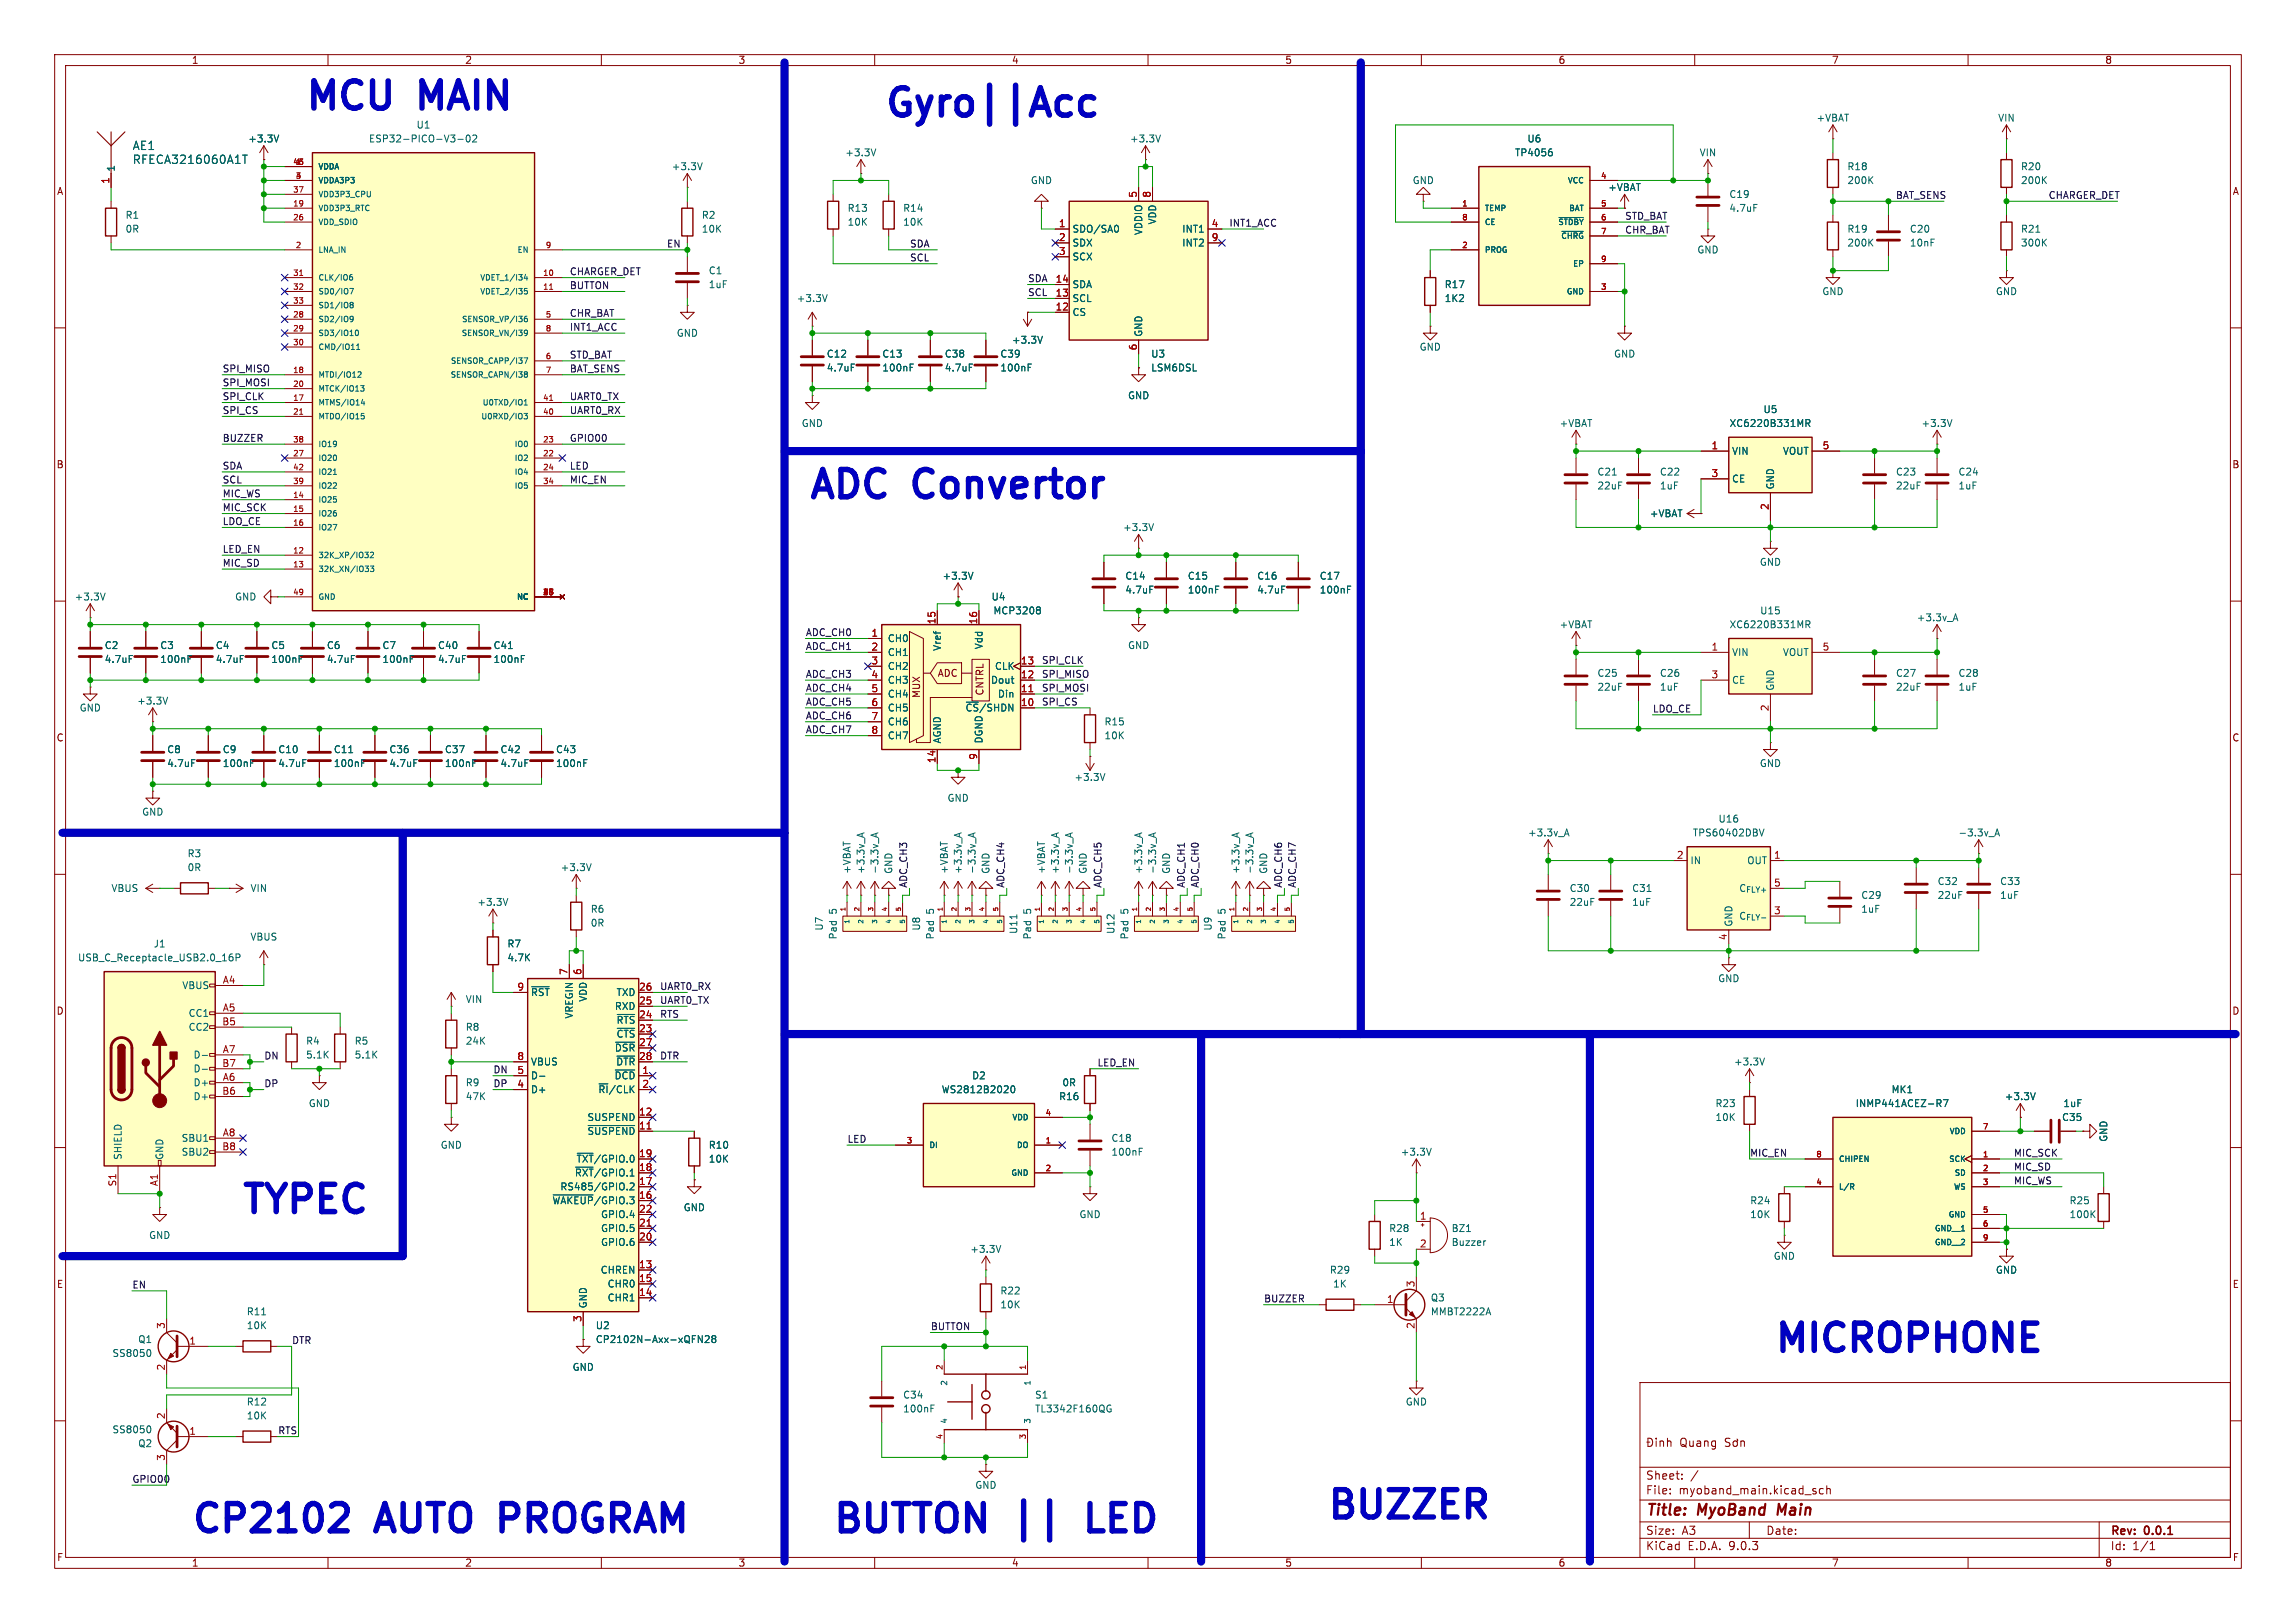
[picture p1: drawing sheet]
<svg xmlns="http://www.w3.org/2000/svg" width="420mm" height="297mm" viewBox="0 0 420 297" stroke-linecap="round" stroke-linejoin="round" font-family="sans-serif">
<defs><g id="words">
<g font-size="7" fill="#0000c2">
<text x="55.2" y="21.5">MCU</text>
<text x="77" y="21.5">MAIN</text>
<text x="161.2" y="22.8">Gyro||Acc</text>
<text x="147.4" y="92.6">ADC</text>
<text x="167.5" y="92.6">Convertor</text>
<text x="43.6" y="223.5">TYPEC</text>
<text x="324" y="248.9">MICROPHONE</text>
<text x="34.4" y="281.9">CP2102</text>
<text x="69.3" y="281.9">AUTO PROGRAM</text>
<text x="151.7" y="281.9">BUTTON</text>
<text x="201.2" y="281.9">LED</text>
<text x="242.2" y="279.3">BUZZER</text>
</g>
<g font-size="2.8" fill="#840000">
<text x="301" y="277.9">Title:</text>
<text x="310.6" y="277.9">MyoBand</text>
<text x="326" y="277.9">Main</text>
</g>
<g font-size="2.1" fill="#006464">
<text x="24.2" y="27.7">AE1</text>
<text x="24.2" y="30.2">RFECA3216060A1T</text>
</g>
<g font-size="2.1" fill="#840000">
<text x="307.2" y="265">Quang</text>
<text x="301" y="273.7">File:</text>
<text x="301" y="271">Sheet:</text>
<text x="307.1" y="273.7">myoband_main.kicad_sch</text>
<text x="301" y="281.1">Size:</text>
<text x="307.6" y="281.1">A3</text>
<text x="323" y="281.1">Date:</text>
<text x="386" y="281.3">Rev:</text>
<text x="392.4" y="281.3">0.0.1</text>
<text x="301" y="283.9">KiCad</text>
<text x="308.7" y="283.9">E.D.A.</text>
<text x="316.3" y="283.9">9.0.3</text>
<text x="386" y="283.9">Id:</text>
<text x="390.1" y="283.9">1/1</text>
</g>
<g font-size="1.8" fill="#840000">
<text x="35" y="11.9">1</text>
<text x="85" y="11.9">2</text>
<text x="135" y="11.9">3</text>
<text x="185" y="11.9">4</text>
<text x="235" y="11.9">5</text>
<text x="285" y="11.9">6</text>
<text x="335" y="11.9">7</text>
<text x="385" y="11.9">8</text>
<text x="10.3" y="35.9">A</text>
<text x="408.3" y="35.9">A</text>
<text x="10.3" y="85.9">B</text>
<text x="408.2" y="85.9">B</text>
<text x="171.4" y="124.1">ADC</text>
<text x="168.5" y="127.8" transform="rotate(-90 168.5 127.8)">MUX</text>
<text x="180.1" y="127.4" transform="rotate(-90 180.1 127.4)">CNTRL</text>
<text x="10.3" y="135.9">C</text>
<text x="408.2" y="135.9">C</text>
<text x="10.3" y="185.9">D</text>
<text x="408.2" y="185.9">D</text>
<text x="10.3" y="235.9">E</text>
<text x="408.3" y="235.9">E</text>
<text x="10.3" y="285.9">F</text>
<text x="35" y="286.9">1</text>
<text x="85" y="286.9">2</text>
<text x="135" y="286.9">3</text>
<text x="185" y="286.9">4</text>
<text x="235" y="286.9">5</text>
<text x="285" y="286.9">6</text>
<text x="335" y="286.9">7</text>
<text x="385" y="286.9">8</text>
<text x="408.3" y="285.9">F</text>
</g>
<g font-size="1.8" fill="#006464">
<text x="76.1" y="23.7">U1</text>
<text x="332.2" y="22.5">+VBAT</text>
<text x="365.4" y="22.5">VIN</text>
<text x="45.3" y="26.3">+3.3V</text>
<text x="67.4" y="26.3">ESP32-PICO-V3-02</text>
<text x="154.5" y="28.8">+3.3V</text>
<text x="206.6" y="26.3">+3.3V</text>
<text x="277" y="28.8">TP4056</text>
<text x="279.3" y="26.3">U6</text>
<text x="310.8" y="28.8">VIN</text>
<text x="21.2" y="31.5" transform="rotate(-90 21.2 31.5)">1</text>
<text x="122.8" y="31.3">+3.3V</text>
<text x="188.5" y="33.9">GND</text>
<text x="258.3" y="33.9">GND</text>
<text x="294.1" y="35.2">+VBAT</text>
<text x="337.8" y="33.9">200K</text>
<text x="337.8" y="31.3">R18</text>
<text x="369.6" y="33.9">200K</text>
<text x="369.6" y="31.3">R20</text>
<text x="22.9" y="40.2">R1</text>
<text x="128.3" y="40.2">R2</text>
<text x="154.9" y="39">R13</text>
<text x="154.9" y="41.5">10K</text>
<text x="165.1" y="39">R14</text>
<text x="165.1" y="41.5">10K</text>
<text x="211.7" y="41.2" transform="rotate(-90 211.7 41.2)">VDD</text>
<text x="316.2" y="36.4">C19</text>
<text x="316.2" y="39">4.7uF</text>
<text x="22.9" y="42.8">0R</text>
<text x="128.3" y="42.8">10K</text>
<text x="196.1" y="42.8">SDO/SA0</text>
<text x="196.1" y="45.3">SDX</text>
<text x="196.1" y="47.9">SCX</text>
<text x="209.1" y="43.1" transform="rotate(-90 209.1 43.1)">VDDIO</text>
<text x="216.2" y="42.8">INT1</text>
<text x="216.2" y="45.3">INT2</text>
<text x="310.4" y="46.6">GND</text>
<text x="337.8" y="45.3">200K</text>
<text x="337.8" y="42.8">R19</text>
<text x="349.3" y="42.8">C20</text>
<text x="349.3" y="45.3">10nF</text>
<text x="369.6" y="45.3">300K</text>
<text x="369.6" y="42.8">R21</text>
<text x="129.5" y="50.4">C1</text>
<text x="129.5" y="52.9">1uF</text>
<text x="196.1" y="52.9">SDA</text>
<text x="264.2" y="52.9">R17</text>
<text x="145.6" y="55.5">+3.3V</text>
<text x="196.1" y="55.5">SCL</text>
<text x="196.1" y="58">CS</text>
<text x="264.2" y="55.5">1K2</text>
<text x="333.2" y="54.2">GND</text>
<text x="365" y="54.2">GND</text>
<text x="123.7" y="61.8">GND</text>
<text x="151.1" y="65.6">C12</text>
<text x="161.3" y="65.6">C13</text>
<text x="172.7" y="65.6">C38</text>
<text x="182.9" y="65.6">C39</text>
<text x="185" y="63.1">+3.3V</text>
<text x="209.1" y="61.7" transform="rotate(-90 209.1 61.7)">GND</text>
<text x="210.5" y="65.6">U3</text>
<text x="259.6" y="64.4">GND</text>
<text x="295.1" y="65.6">GND</text>
<text x="151.1" y="68.2">4.7uF</text>
<text x="161.3" y="68.2">100nF</text>
<text x="172.7" y="68.2">4.7uF</text>
<text x="182.9" y="68.2">100nF</text>
<text x="210.5" y="68.2">LSM6DSL</text>
<text x="206.2" y="73.3">GND</text>
<text x="322.5" y="75.8">U5</text>
<text x="146.6" y="78.3">GND</text>
<text x="285.2" y="78.3">+VBAT</text>
<text x="316.3" y="78.3">XC6220B331MR</text>
<text x="316.7" y="83.4">VIN</text>
<text x="326" y="83.4">VOUT</text>
<text x="351.4" y="78.3">+3.3V</text>
<text x="292.1" y="87.2">C21</text>
<text x="292.1" y="89.8">22uF</text>
<text x="303.5" y="89.8">1uF</text>
<text x="303.5" y="87.2">C22</text>
<text x="316.7" y="88.5">CE</text>
<text x="324.7" y="89.7" transform="rotate(-90 324.7 89.7)">GND</text>
<text x="346.7" y="87.2">C23</text>
<text x="346.7" y="89.8">22uF</text>
<text x="358.1" y="89.8">1uF</text>
<text x="358.1" y="87.2">C24</text>
<text x="301.7" y="94.8">+VBAT</text>
<text x="205.3" y="97.4">+3.3V</text>
<text x="172.3" y="106.3">+3.3V</text>
<text x="205.7" y="106.3">C14</text>
<text x="217.2" y="106.3">C15</text>
<text x="229.9" y="106.3">C16</text>
<text x="241.3" y="106.3">C17</text>
<text x="321.8" y="103.7">GND</text>
<text x="13.6" y="110.1">+3.3V</text>
<text x="42.9" y="110.1">GND</text>
<text x="181.3" y="110.1">U4</text>
<text x="181.6" y="112.6">MCP3208</text>
<text x="205.7" y="108.8">4.7uF</text>
<text x="217.2" y="108.8">100nF</text>
<text x="229.9" y="108.8">4.7uF</text>
<text x="241.3" y="108.8">100nF</text>
<text x="321.9" y="112.6">U15</text>
<text x="350.5" y="113.9">+3.3v_A</text>
<text x="19.1" y="119">C2</text>
<text x="29.2" y="119">C3</text>
<text x="39.4" y="119">C4</text>
<text x="49.5" y="119">C5</text>
<text x="59.7" y="119">C6</text>
<text x="69.9" y="119">C7</text>
<text x="80" y="119">C40</text>
<text x="90.2" y="119">C41</text>
<text x="162.3" y="117.7">CH0</text>
<text x="172.3" y="119.2" transform="rotate(-90 172.3 119.2)">Vref</text>
<text x="179.9" y="118.9" transform="rotate(-90 179.9 118.9)">Vdd</text>
<text x="206.2" y="119">GND</text>
<text x="285.2" y="115.2">+VBAT</text>
<text x="316.3" y="115.2">XC6220B331MR</text>
<text x="19.1" y="121.5">4.7uF</text>
<text x="29.2" y="121.5">100nF</text>
<text x="39.4" y="121.5">4.7uF</text>
<text x="49.5" y="121.5">100nF</text>
<text x="59.7" y="121.5">4.7uF</text>
<text x="69.9" y="121.5">100nF</text>
<text x="80" y="121.5">4.7uF</text>
<text x="90.2" y="121.5">100nF</text>
<text x="162.3" y="120.2">CH1</text>
<text x="162.3" y="122.8">CH2</text>
<text x="162.3" y="125.3">CH3</text>
<text x="181.2" y="125.3">Dout</text>
<text x="181.9" y="122.8">CLK</text>
<text x="292.1" y="124.1">C25</text>
<text x="303.5" y="124.1">C26</text>
<text x="316.7" y="120.2">VIN</text>
<text x="316.7" y="125.3">CE</text>
<text x="326" y="120.2">VOUT</text>
<text x="346.7" y="124.1">C27</text>
<text x="358.1" y="124.1">C28</text>
<text x="14.5" y="130.4">GND</text>
<text x="25" y="129.1">+3.3V</text>
<text x="162.3" y="127.9">CH4</text>
<text x="162.3" y="130.4">CH5</text>
<text x="176.5" y="130.4">~{CS}/SHDN</text>
<text x="182.4" y="127.9">Din</text>
<text x="292.1" y="126.6">22uF</text>
<text x="303.5" y="126.6">1uF</text>
<text x="324.7" y="126.5" transform="rotate(-90 324.7 126.5)">GND</text>
<text x="346.7" y="126.6">22uF</text>
<text x="358.1" y="126.6">1uF</text>
<text x="162.3" y="132.9">CH6</text>
<text x="162.3" y="135.5">CH7</text>
<text x="172.3" y="136.1" transform="rotate(-90 172.3 136.1)">AGND</text>
<text x="179.9" y="136.1" transform="rotate(-90 179.9 136.1)">DGND</text>
<text x="201.9" y="132.9">R15</text>
<text x="201.9" y="135.5">10K</text>
<text x="30.5" y="138">C8</text>
<text x="30.5" y="140.6">4.7uF</text>
<text x="40.6" y="138">C9</text>
<text x="40.6" y="140.6">100nF</text>
<text x="50.8" y="138">C10</text>
<text x="50.8" y="140.6">4.7uF</text>
<text x="61" y="140.6">100nF</text>
<text x="61" y="138">C11</text>
<text x="71.1" y="138">C36</text>
<text x="71.1" y="140.6">4.7uF</text>
<text x="81.3" y="140.6">100nF</text>
<text x="81.3" y="138">C37</text>
<text x="91.4" y="138">C42</text>
<text x="91.4" y="140.6">4.7uF</text>
<text x="101.6" y="140.6">100nF</text>
<text x="101.6" y="138">C43</text>
<text x="196.4" y="143.1">+3.3V</text>
<text x="321.8" y="140.6">GND</text>
<text x="25.9" y="149.5">GND</text>
<text x="173.2" y="146.9">GND</text>
<text x="279.4" y="153.3">+3.3v_A</text>
<text x="309.6" y="153.3">TPS60402DBV</text>
<text x="314.3" y="150.7">U16</text>
<text x="358.1" y="153.3">-3.3v_A</text>
<text x="34.2" y="157.1">R3</text>
<text x="34.2" y="159.6">0R</text>
<text x="102.5" y="159.6">+3.3V</text>
<text x="155.8" y="160" transform="rotate(-90 155.8 160)">+VBAT</text>
<text x="158.3" y="160" transform="rotate(-90 158.3 160)">+3.3v_A</text>
<text x="160.9" y="160" transform="rotate(-90 160.9 160)">-3.3v_A</text>
<text x="163.4" y="160" transform="rotate(-90 163.4 160)">GND</text>
<text x="173.6" y="160" transform="rotate(-90 173.6 160)">+VBAT</text>
<text x="176.1" y="160" transform="rotate(-90 176.1 160)">+3.3v_A</text>
<text x="178.7" y="160" transform="rotate(-90 178.7 160)">-3.3v_A</text>
<text x="181.2" y="160" transform="rotate(-90 181.2 160)">GND</text>
<text x="191.4" y="160" transform="rotate(-90 191.4 160)">+VBAT</text>
<text x="193.9" y="160" transform="rotate(-90 193.9 160)">+3.3v_A</text>
<text x="196.4" y="160" transform="rotate(-90 196.4 160)">-3.3v_A</text>
<text x="199" y="160" transform="rotate(-90 199 160)">GND</text>
<text x="209.1" y="160" transform="rotate(-90 209.1 160)">+3.3v_A</text>
<text x="211.7" y="160" transform="rotate(-90 211.7 160)">-3.3v_A</text>
<text x="214.2" y="160" transform="rotate(-90 214.2 160)">GND</text>
<text x="226.9" y="160" transform="rotate(-90 226.9 160)">+3.3v_A</text>
<text x="229.5" y="160" transform="rotate(-90 229.5 160)">-3.3v_A</text>
<text x="232" y="160" transform="rotate(-90 232 160)">GND</text>
<text x="309.1" y="158.3">IN</text>
<text x="319.5" y="158.3">OUT</text>
<text x="20.3" y="163.4">VBUS</text>
<text x="45.7" y="163.4">VIN</text>
<text x="87.2" y="166">+3.3V</text>
<text x="108" y="167.2">R6</text>
<text x="153.3" y="167.3" transform="rotate(-90 153.3 167.3)">5</text>
<text x="171" y="167.3" transform="rotate(-90 171 167.3)">5</text>
<text x="188.8" y="167.3" transform="rotate(-90 188.8 167.3)">5</text>
<text x="206.6" y="167.3" transform="rotate(-90 206.6 167.3)">5</text>
<text x="224.4" y="167.3" transform="rotate(-90 224.4 167.3)">5</text>
<text x="287" y="163.4">C30</text>
<text x="287" y="166">22uF</text>
<text x="298.5" y="166">1uF</text>
<text x="298.5" y="163.4">C31</text>
<text x="318" y="163.4">C_{FLY+}</text>
<text x="340.4" y="167.2">1uF</text>
<text x="340.4" y="164.7">C29</text>
<text x="354.3" y="162.2">C32</text>
<text x="354.3" y="164.7">22uF</text>
<text x="365.8" y="164.7">1uF</text>
<text x="365.8" y="162.2">C33</text>
<text x="28" y="173.6">J1</text>
<text x="45.7" y="172.3">VBUS</text>
<text x="92.7" y="173.6">R7</text>
<text x="108" y="169.8">0R</text>
<text x="150.7" y="170.4" transform="rotate(-90 150.7 170.4)">U7</text>
<text x="153.3" y="172" transform="rotate(-90 153.3 172)">Pad</text>
<text x="168.5" y="170.4" transform="rotate(-90 168.5 170.4)">U8</text>
<text x="171" y="172" transform="rotate(-90 171 172)">Pad</text>
<text x="186.3" y="171" transform="rotate(-90 186.3 171)">U11</text>
<text x="188.8" y="172" transform="rotate(-90 188.8 172)">Pad</text>
<text x="204.1" y="171" transform="rotate(-90 204.1 171)">U12</text>
<text x="206.6" y="172" transform="rotate(-90 206.6 172)">Pad</text>
<text x="221.8" y="170.4" transform="rotate(-90 221.8 170.4)">U9</text>
<text x="224.4" y="172" transform="rotate(-90 224.4 172)">Pad</text>
<text x="317.1" y="169.7" transform="rotate(-90 317.1 169.7)">GND</text>
<text x="318" y="168.5">C_{FLY-}</text>
<text x="14.2" y="176.1">USB_C_Receptacle_USB2.0_16P</text>
<text x="92.7" y="176.1">4.7K</text>
<text x="314.2" y="179.9">GND</text>
<text x="33.3" y="181.2">VBUS</text>
<text x="85.1" y="183.7">VIN</text>
<text x="97" y="182.5">~{RST}</text>
<text x="107.5" y="183.4" transform="rotate(-90 107.5 183.4)">VDD</text>
<text x="112.4" y="185">RXD</text>
<text x="112.7" y="182.5">TXD</text>
<text x="34.4" y="186.3">CC1</text>
<text x="34.4" y="188.8">CC2</text>
<text x="55.9" y="191.4">R4</text>
<text x="64.8" y="191.4">R5</text>
<text x="85.1" y="188.8">R8</text>
<text x="85.1" y="191.4">24K</text>
<text x="105" y="186.5" transform="rotate(-90 105 186.5)">VREGIN</text>
<text x="112.7" y="187.6">~{RTS}</text>
<text x="112.7" y="190.1">~{CTS}</text>
<text x="35.3" y="193.9">D-</text>
<text x="35.3" y="196.4">D-</text>
<text x="55.9" y="193.9">5.1K</text>
<text x="64.8" y="193.9">5.1K</text>
<text x="97" y="195.2">VBUS</text>
<text x="97" y="197.7">D-</text>
<text x="112.3" y="197.7">~{DCD}</text>
<text x="112.4" y="192.6">~{DSR}</text>
<text x="112.6" y="195.2">~{DTR}</text>
<text x="177.7" y="197.7">D2</text>
<text x="317.1" y="195.2">+3.3V</text>
<text x="35.3" y="199">D+</text>
<text x="35.3" y="201.5">D+</text>
<text x="56.4" y="202.8">GND</text>
<text x="85.1" y="199">R9</text>
<text x="85.1" y="201.5">47K</text>
<text x="97" y="200.3">D+</text>
<text x="109.4" y="200.3">~{RI}/CLK</text>
<text x="172.2" y="200.3">WS2812B2020</text>
<text x="193.6" y="201.5">R16</text>
<text x="194.2" y="199">0R</text>
<text x="313.7" y="202.8">R23</text>
<text x="339.4" y="202.8">INMP441ACEZ-R7</text>
<text x="345.9" y="200.3">MK1</text>
<text x="366.6" y="201.5">+3.3V</text>
<text x="377.3" y="202.8">1uF</text>
<text x="33.1" y="209.1">SBU1</text>
<text x="107.4" y="205.3">SUSPEND</text>
<text x="107.4" y="207.9">~{SUSPEND}</text>
<text x="203.2" y="209.1">C18</text>
<text x="313.7" y="205.3">10K</text>
<text x="377.1" y="205.3">C35</text>
<text x="385.7" y="209" transform="rotate(-90 385.7 209)">GND</text>
<text x="22.5" y="212.3" transform="rotate(-90 22.5 212.3)">SHIELD</text>
<text x="30.1" y="212.3" transform="rotate(-90 30.1 212.3)">GND</text>
<text x="33.1" y="211.7">SBU2</text>
<text x="80.5" y="210.4">GND</text>
<text x="105.1" y="215.5">~{RXT}/GPIO.1</text>
<text x="105.4" y="213">~{TXT}/GPIO.0</text>
<text x="129.5" y="210.4">R10</text>
<text x="129.5" y="213">10K</text>
<text x="203.2" y="211.7">100nF</text>
<text x="256.1" y="211.7">+3.3V</text>
<text x="100.9" y="220.6">~{WAKEUP}/GPIO.3</text>
<text x="102.4" y="218">RS485/GPIO.2</text>
<text x="125" y="221.8">GND</text>
<text x="320" y="220.6">R24</text>
<text x="378.5" y="220.6">R25</text>
<text x="27.2" y="226.9">GND</text>
<text x="109.8" y="223.1">GPIO.4</text>
<text x="109.8" y="225.7">GPIO.5</text>
<text x="197.4" y="223.1">GND</text>
<text x="254" y="225.7">R28</text>
<text x="265.4" y="225.7">BZ1</text>
<text x="320" y="223.1">10K</text>
<text x="378.5" y="223.1">100K</text>
<text x="109.8" y="233.3">CHREN</text>
<text x="109.8" y="228.2">GPIO.6</text>
<text x="177.4" y="229.5">+3.3V</text>
<text x="243.2" y="233.3">R29</text>
<text x="254" y="228.2">1K</text>
<text x="265.4" y="228.2">Buzzer</text>
<text x="324.4" y="230.7">GND</text>
<text x="365" y="233.3">GND</text>
<text x="107.5" y="239.5" transform="rotate(-90 107.5 239.5)">GND</text>
<text x="111" y="235.8">CHR0</text>
<text x="111" y="238.4">CHR1</text>
<text x="182.9" y="237.1">R22</text>
<text x="182.9" y="239.6">10K</text>
<text x="243.8" y="235.8">1K</text>
<text x="261.6" y="238.4">Q3</text>
<text x="25.2" y="246">Q1</text>
<text x="45" y="240.9">R11</text>
<text x="45" y="243.4">10K</text>
<text x="108.9" y="243.4">U2</text>
<text x="108.9" y="246">CP2102N-Axx-xQFN28</text>
<text x="261.6" y="240.9">MMBT2222A</text>
<text x="20.5" y="248.5">SS8050</text>
<text x="104.6" y="251.1">GND</text>
<text x="45" y="257.4">R12</text>
<text x="165.1" y="256.1">C34</text>
<text x="189.2" y="256.1">S1</text>
<text x="257" y="257.4">GND</text>
<text x="20.5" y="262.5">SS8050</text>
<text x="45" y="259.9">10K</text>
<text x="165.1" y="258.7">100nF</text>
<text x="189.2" y="258.7">TL3342F160QG</text>
<text x="25.2" y="265">Q2</text>
<text x="178.3" y="272.6">GND</text>
</g>
<g font-size="1.8" fill="#a90000">
<text x="20.1" y="33.7" transform="rotate(-90 20.1 33.7)">1</text>
<text x="193.6" y="41.7">1</text>
<text x="208" y="36.3" transform="rotate(-90 208 36.3)">5</text>
<text x="210.6" y="36.3" transform="rotate(-90 210.6 36.3)">8</text>
<text x="221.5" y="41.7">4</text>
<text x="193.6" y="44.2">2</text>
<text x="193.6" y="46.7">3</text>
<text x="221.5" y="44.2">9</text>
<text x="193" y="51.8">14</text>
<text x="193" y="54.4">13</text>
<text x="193" y="56.9">12</text>
<text x="208" y="64.2" transform="rotate(-90 208 64.2)">6</text>
<text x="313" y="82.3">1</text>
<text x="333.3" y="82.3">5</text>
<text x="313" y="87.4">3</text>
<text x="323.6" y="93.4" transform="rotate(-90 323.6 93.4)">2</text>
<text x="159.3" y="116.6">1</text>
<text x="159.3" y="119.1">2</text>
<text x="171.2" y="114.3" transform="rotate(-90 171.2 114.3)">15</text>
<text x="178.8" y="114.3" transform="rotate(-90 178.8 114.3)">16</text>
<text x="313" y="119.1">1</text>
<text x="333.3" y="119.1">5</text>
<text x="159.3" y="121.7">3</text>
<text x="159.3" y="124.2">4</text>
<text x="186.6" y="121.7">13</text>
<text x="186.6" y="124.2">12</text>
<text x="313" y="124.2">3</text>
<text x="159.3" y="126.7">5</text>
<text x="159.3" y="129.3">6</text>
<text x="159.3" y="131.8">7</text>
<text x="186.6" y="126.7">11</text>
<text x="186.6" y="129.3">10</text>
<text x="323.6" y="130.2" transform="rotate(-90 323.6 130.2)">2</text>
<text x="159.3" y="134.4">8</text>
<text x="171.2" y="139.7" transform="rotate(-90 171.2 139.7)">14</text>
<text x="178.8" y="139.1" transform="rotate(-90 178.8 139.1)">9</text>
<text x="306.6" y="157.2">2</text>
<text x="324.4" y="157.2">1</text>
<text x="324.4" y="162.3">5</text>
<text x="324.4" y="167.4">3</text>
<text x="316" y="172.2" transform="rotate(-90 316 172.2)">4</text>
<text x="103.9" y="178.5" transform="rotate(-90 103.9 178.5)">7</text>
<text x="106.4" y="178.5" transform="rotate(-90 106.4 178.5)">6</text>
<text x="40.7" y="180.1">A4</text>
<text x="40.7" y="185.2">A5</text>
<text x="94.5" y="181.4">9</text>
<text x="116.8" y="181.4">26</text>
<text x="116.8" y="183.9">25</text>
<text x="40.6" y="187.7">B5</text>
<text x="116.8" y="186.4">24</text>
<text x="116.8" y="189">23</text>
<text x="116.8" y="191.5">27</text>
<text x="40.6" y="195.3">B7</text>
<text x="40.7" y="192.8">A7</text>
<text x="40.7" y="197.9">A6</text>
<text x="94.5" y="194.1">8</text>
<text x="94.5" y="196.6">5</text>
<text x="116.8" y="194.1">28</text>
<text x="117.4" y="196.6">1</text>
<text x="40.6" y="200.4">B6</text>
<text x="94.5" y="199.1">4</text>
<text x="117.4" y="199.1">2</text>
<text x="40.7" y="208">A8</text>
<text x="116.8" y="204.2">12</text>
<text x="116.8" y="206.8">11</text>
<text x="40.6" y="210.6">B8</text>
<text x="116.8" y="211.8">19</text>
<text x="116.8" y="214.4">18</text>
<text x="21.3" y="217.2" transform="rotate(-90 21.3 217.2)">S1</text>
<text x="29" y="217.2" transform="rotate(-90 29 217.2)">A1</text>
<text x="116.8" y="216.9">17</text>
<text x="116.8" y="219.5">16</text>
<text x="116.8" y="222">22</text>
<text x="116.8" y="224.5">21</text>
<text x="116.8" y="227.1">20</text>
<text x="259.6" y="223.3">1</text>
<text x="116.8" y="232.2">13</text>
<text x="259.6" y="228.3">2</text>
<text x="116.8" y="234.7">15</text>
<text x="116.8" y="237.2">14</text>
<text x="253.6" y="238.5">1</text>
<text x="258.8" y="235.7" transform="rotate(-90 258.8 235.7)">3</text>
<text x="30.2" y="243.3" transform="rotate(-90 30.2 243.3)">3</text>
<text x="106.4" y="242" transform="rotate(-90 106.4 242)">3</text>
<text x="258.8" y="243.3" transform="rotate(-90 258.8 243.3)">2</text>
<text x="30.2" y="250.9" transform="rotate(-90 30.2 250.9)">2</text>
<text x="34.5" y="246.1">1</text>
<text x="30.2" y="259.8" transform="rotate(-90 30.2 259.8)">2</text>
<text x="34.5" y="262.6">1</text>
<text x="30.2" y="267.4" transform="rotate(-90 30.2 267.4)">3</text>
</g>
<g font-size="1.8" fill="#0f0f0f">
<text x="224.8" y="41.6">INT1_ACC</text>
<text x="297.2" y="40.3">STD_BAT</text>
<text x="346.7" y="36.5">BAT_SENS</text>
<text x="374.6" y="36.5">CHARGER_DET</text>
<text x="121.9" y="45.4">EN</text>
<text x="166.4" y="47.9">SCL</text>
<text x="166.4" y="45.4">SDA</text>
<text x="297.2" y="42.8">CHR_BAT</text>
<text x="104.1" y="53">BUTTON</text>
<text x="104.1" y="50.5">CHARGER_DET</text>
<text x="188" y="51.7">SDA</text>
<text x="104.1" y="58.1">CHR_BAT</text>
<text x="188" y="54.3">SCL</text>
<text x="104.1" y="65.7">STD_BAT</text>
<text x="104.1" y="60.6">INT1_ACC</text>
<text x="40.6" y="68.2">SPI_MISO</text>
<text x="40.6" y="70.8">SPI_MOSI</text>
<text x="104.1" y="68.2">BAT_SENS</text>
<text x="40.6" y="73.3">SPI_CLK</text>
<text x="40.6" y="75.9">SPI_CS</text>
<text x="104.1" y="73.3">UART0_TX</text>
<text x="104.1" y="75.9">UART0_RX</text>
<text x="40.6" y="80.9">BUZZER</text>
<text x="104.1" y="80.9">GPIO00</text>
<text x="40.6" y="88.6">SCL</text>
<text x="40.6" y="86">SDA</text>
<text x="104.1" y="88.6">MIC_EN</text>
<text x="104.1" y="86">LED</text>
<text x="40.6" y="93.6">MIC_SCK</text>
<text x="40.6" y="91.1">MIC_WS</text>
<text x="40.6" y="96.2">LDO_CE</text>
<text x="40.6" y="101.3">LED_EN</text>
<text x="40.6" y="103.8">MIC_SD</text>
<text x="147.3" y="119">ADC_CH1</text>
<text x="147.3" y="116.5">ADC_CH0</text>
<text x="147.3" y="124.1">ADC_CH3</text>
<text x="190.5" y="124.1">SPI_MISO</text>
<text x="190.5" y="121.6">SPI_CLK</text>
<text x="147.3" y="131.7">ADC_CH6</text>
<text x="147.3" y="129.2">ADC_CH5</text>
<text x="147.3" y="126.7">ADC_CH4</text>
<text x="190.5" y="129.2">SPI_CS</text>
<text x="190.5" y="126.7">SPI_MOSI</text>
<text x="302.3" y="130.5">LDO_CE</text>
<text x="147.3" y="134.3">ADC_CH7</text>
<text x="166" y="162.6" transform="rotate(-90 166 162.6)">ADC_CH3</text>
<text x="183.8" y="162.6" transform="rotate(-90 183.8 162.6)">ADC_CH4</text>
<text x="201.6" y="162.6" transform="rotate(-90 201.6 162.6)">ADC_CH5</text>
<text x="216.8" y="162.6" transform="rotate(-90 216.8 162.6)">ADC_CH1</text>
<text x="219.4" y="162.6" transform="rotate(-90 219.4 162.6)">ADC_CH0</text>
<text x="234.6" y="162.6" transform="rotate(-90 234.6 162.6)">ADC_CH6</text>
<text x="237.1" y="162.6" transform="rotate(-90 237.1 162.6)">ADC_CH7</text>
<text x="120.6" y="181.3">UART0_RX</text>
<text x="120.6" y="183.8">UART0_TX</text>
<text x="120.6" y="186.3">RTS</text>
<text x="48.3" y="194">DN</text>
<text x="90.2" y="196.5">DN</text>
<text x="120.6" y="194">DTR</text>
<text x="200.7" y="195.2">LED_EN</text>
<text x="48.3" y="199">DP</text>
<text x="90.2" y="199">DP</text>
<text x="154.9" y="209.2">LED</text>
<text x="320" y="211.7">MIC_EN</text>
<text x="368.3" y="211.7">MIC_SCK</text>
<text x="368.3" y="214.3">MIC_SD</text>
<text x="368.3" y="216.8">MIC_WS</text>
<text x="24.1" y="235.9">EN</text>
<text x="231.1" y="238.4">BUZZER</text>
<text x="170.2" y="243.5">BUTTON</text>
<text x="53.3" y="246">DTR</text>
<text x="50.8" y="262.5">RTS</text>
<text x="24.1" y="271.4">GPIO00</text>
</g>
<g font-size="1.4" fill="#a90000">
<text x="53.5" y="35.3">37</text>
<text x="54" y="30.2">16</text>
<text x="54" y="32.8">4</text>
<text x="292.8" y="32.8">4</text>
<text x="53.5" y="37.8">19</text>
<text x="53.5" y="40.4">26</text>
<text x="267.4" y="37.8">1</text>
<text x="267.4" y="40.4">8</text>
<text x="292.8" y="37.8">5</text>
<text x="292.8" y="40.4">6</text>
<text x="54" y="45.5">2</text>
<text x="99.7" y="45.5">9</text>
<text x="267.4" y="45.5">2</text>
<text x="292.8" y="42.9">7</text>
<text x="53.5" y="50.5">31</text>
<text x="53.5" y="53.1">32</text>
<text x="99.2" y="50.5">10</text>
<text x="99.2" y="53.1">11</text>
<text x="292.8" y="48">9</text>
<text x="292.8" y="53.1">3</text>
<text x="53.5" y="55.6">33</text>
<text x="53.5" y="58.2">28</text>
<text x="99.7" y="58.2">5</text>
<text x="53.5" y="60.7">29</text>
<text x="53.5" y="63.2">30</text>
<text x="99.7" y="60.7">8</text>
<text x="99.7" y="65.8">6</text>
<text x="53.5" y="68.3">18</text>
<text x="53.5" y="70.9">20</text>
<text x="99.7" y="68.3">7</text>
<text x="53.5" y="73.4">17</text>
<text x="53.5" y="75.9">21</text>
<text x="99.2" y="73.4">41</text>
<text x="99.2" y="75.9">40</text>
<text x="53.5" y="81">38</text>
<text x="53.5" y="83.6">27</text>
<text x="99.2" y="81">23</text>
<text x="99.2" y="83.6">22</text>
<text x="53.5" y="86.1">42</text>
<text x="53.5" y="88.6">39</text>
<text x="99.2" y="86.1">24</text>
<text x="99.2" y="88.6">34</text>
<text x="53.5" y="91.2">14</text>
<text x="53.5" y="93.7">15</text>
<text x="53.5" y="96.3">16</text>
<text x="53.5" y="101.3">12</text>
<text x="53.5" y="103.9">13</text>
<text x="53.5" y="109">49</text>
<text x="99.2" y="109">44</text>
<text x="100" y="109">7</text>
<text x="165.8" y="209.3">3</text>
<text x="191.2" y="204.2">4</text>
<text x="191.2" y="209.3">1</text>
<text x="362.6" y="206.8">7</text>
<text x="191.2" y="214.4">2</text>
<text x="332.1" y="211.8">8</text>
<text x="362.6" y="211.8">1</text>
<text x="362.6" y="214.4">2</text>
<text x="332.1" y="216.9">4</text>
<text x="362.6" y="216.9">3</text>
<text x="362.6" y="222">5</text>
<text x="362.6" y="224.5">6</text>
<text x="362.6" y="227.1">9</text>
<text x="172.5" y="250.8" transform="rotate(-90 172.5 250.8)">2</text>
<text x="187.7" y="250.8" transform="rotate(-90 187.7 250.8)">1</text>
<text x="172.5" y="263.5" transform="rotate(-90 172.5 263.5)">4</text>
<text x="187.7" y="263.5" transform="rotate(-90 187.7 263.5)">3</text>
</g>
<g font-size="1.4" fill="#006464">
<text x="58.2" y="31.2">VDDA</text>
<text x="58.2" y="33.8">VDDA3P3</text>
<text x="286.7" y="33.8">VCC</text>
<text x="58.2" y="36.3">VDD3P3_CPU</text>
<text x="58.2" y="38.8">VDD3P3_RTC</text>
<text x="58.2" y="41.4">VDD_SDIO</text>
<text x="271.5" y="38.8">TEMP</text>
<text x="271.5" y="41.4">CE</text>
<text x="284.9" y="41.4">~{STDBY}</text>
<text x="286.9" y="38.8">BAT</text>
<text x="58.2" y="46.5">LNA_IN</text>
<text x="94.5" y="46.5">EN</text>
<text x="271.5" y="46.5">PROG</text>
<text x="285.4" y="43.9">~{CHRG}</text>
<text x="58.2" y="51.5">CLK/IO6</text>
<text x="87.7" y="51.5">VDET_1/I34</text>
<text x="287.6" y="49">EP</text>
<text x="58.2" y="54.1">SD0/IO7</text>
<text x="58.2" y="56.6">SD1/IO8</text>
<text x="58.2" y="59.2">SD2/IO9</text>
<text x="84.4" y="59.2">SENSOR_VP/I36</text>
<text x="87.7" y="54.1">VDET_2/I35</text>
<text x="286.5" y="54.1">GND</text>
<text x="58.2" y="61.7">SD3/IO10</text>
<text x="58.2" y="64.2">CMD/IO11</text>
<text x="84.3" y="61.7">SENSOR_VN/I39</text>
<text x="58.2" y="69.3">MTDI/IO12</text>
<text x="58.2" y="71.9">MTCK/IO13</text>
<text x="82.3" y="69.3">SENSOR_CAPN/I38</text>
<text x="82.3" y="66.8">SENSOR_CAPP/I37</text>
<text x="58.2" y="74.4">MTMS/IO14</text>
<text x="58.2" y="76.9">MTDO/IO15</text>
<text x="87.9" y="76.9">U0RXD/IO3</text>
<text x="88.2" y="74.4">U0TXD/IO1</text>
<text x="58.2" y="82">IO19</text>
<text x="94" y="82">IO0</text>
<text x="58.2" y="84.6">IO20</text>
<text x="58.2" y="87.1">IO21</text>
<text x="58.2" y="89.6">IO22</text>
<text x="94" y="84.6">IO2</text>
<text x="94" y="87.1">IO4</text>
<text x="94" y="89.6">IO5</text>
<text x="58.2" y="92.2">IO25</text>
<text x="58.2" y="94.7">IO26</text>
<text x="58.2" y="97.3">IO27</text>
<text x="58.2" y="102.3">32K_XP/IO32</text>
<text x="58.2" y="104.9">32K_XN/IO33</text>
<text x="58.2" y="110">GND</text>
<text x="94.4" y="110">NC</text>
<text x="185.1" y="205.2">VDD</text>
<text x="356.5" y="207.7">VDD</text>
<text x="169.9" y="210.3">DI</text>
<text x="184.9" y="215.4">GND</text>
<text x="185.9" y="210.3">DO</text>
<text x="336.3" y="212.8">CHIPEN</text>
<text x="356.4" y="212.8">SCK</text>
<text x="357.4" y="215.4">SD</text>
<text x="336.3" y="217.9">L/R</text>
<text x="357.3" y="217.9">WS</text>
<text x="353.8" y="225.5">GND__1</text>
<text x="356.3" y="223">GND</text>
<text x="353.8" y="228.1">GND__2</text>
<text x="173.5" y="253.7" transform="rotate(-90 173.5 253.7)">2</text>
<text x="188.7" y="253.7" transform="rotate(-90 188.7 253.7)">1</text>
<text x="173.5" y="260.6" transform="rotate(-90 173.5 260.6)">4</text>
<text x="188.7" y="260.6" transform="rotate(-90 188.7 260.6)">3</text>
</g>
<g font-size="1.1" fill="#a90000">
<text x="154.7" y="166.9" transform="rotate(-90 154.7 166.9)">1</text>
<text x="157.2" y="166.9" transform="rotate(-90 157.2 166.9)">2</text>
<text x="159.8" y="166.9" transform="rotate(-90 159.8 166.9)">3</text>
<text x="162.3" y="166.9" transform="rotate(-90 162.3 166.9)">4</text>
<text x="164.8" y="166.9" transform="rotate(-90 164.8 166.9)">5</text>
<text x="172.5" y="166.9" transform="rotate(-90 172.5 166.9)">1</text>
<text x="175" y="166.9" transform="rotate(-90 175 166.9)">2</text>
<text x="177.5" y="166.9" transform="rotate(-90 177.5 166.9)">3</text>
<text x="180.1" y="166.9" transform="rotate(-90 180.1 166.9)">4</text>
<text x="182.6" y="166.9" transform="rotate(-90 182.6 166.9)">5</text>
<text x="190.2" y="166.9" transform="rotate(-90 190.2 166.9)">1</text>
<text x="192.8" y="166.9" transform="rotate(-90 192.8 166.9)">2</text>
<text x="195.3" y="166.9" transform="rotate(-90 195.3 166.9)">3</text>
<text x="197.9" y="166.9" transform="rotate(-90 197.9 166.9)">4</text>
<text x="200.4" y="166.9" transform="rotate(-90 200.4 166.9)">5</text>
<text x="208" y="166.9" transform="rotate(-90 208 166.9)">1</text>
<text x="210.6" y="166.9" transform="rotate(-90 210.6 166.9)">2</text>
<text x="213.1" y="166.9" transform="rotate(-90 213.1 166.9)">3</text>
<text x="215.6" y="166.9" transform="rotate(-90 215.6 166.9)">4</text>
<text x="218.2" y="166.9" transform="rotate(-90 218.2 166.9)">5</text>
<text x="225.8" y="166.9" transform="rotate(-90 225.8 166.9)">1</text>
<text x="228.3" y="166.9" transform="rotate(-90 228.3 166.9)">2</text>
<text x="230.9" y="166.9" transform="rotate(-90 230.9 166.9)">3</text>
<text x="233.4" y="166.9" transform="rotate(-90 233.4 166.9)">4</text>
<text x="236" y="166.9" transform="rotate(-90 236 166.9)">5</text>
</g>
<g font-size="1.1" fill="#006464">
<text x="155.6" y="169.2" transform="rotate(-90 155.6 169.2)">1</text>
<text x="158.1" y="169.2" transform="rotate(-90 158.1 169.2)">2</text>
<text x="160.6" y="169.2" transform="rotate(-90 160.6 169.2)">3</text>
<text x="163.2" y="169.2" transform="rotate(-90 163.2 169.2)">4</text>
<text x="165.7" y="169.2" transform="rotate(-90 165.7 169.2)">5</text>
<text x="173.3" y="169.2" transform="rotate(-90 173.3 169.2)">1</text>
<text x="175.9" y="169.2" transform="rotate(-90 175.9 169.2)">2</text>
<text x="178.4" y="169.2" transform="rotate(-90 178.4 169.2)">3</text>
<text x="181" y="169.2" transform="rotate(-90 181 169.2)">4</text>
<text x="183.5" y="169.2" transform="rotate(-90 183.5 169.2)">5</text>
<text x="191.1" y="169.2" transform="rotate(-90 191.1 169.2)">1</text>
<text x="193.7" y="169.2" transform="rotate(-90 193.7 169.2)">2</text>
<text x="196.2" y="169.2" transform="rotate(-90 196.2 169.2)">3</text>
<text x="198.7" y="169.2" transform="rotate(-90 198.7 169.2)">4</text>
<text x="201.3" y="169.2" transform="rotate(-90 201.3 169.2)">5</text>
<text x="208.9" y="169.2" transform="rotate(-90 208.9 169.2)">1</text>
<text x="211.4" y="169.2" transform="rotate(-90 211.4 169.2)">2</text>
<text x="214" y="169.2" transform="rotate(-90 214 169.2)">3</text>
<text x="216.5" y="169.2" transform="rotate(-90 216.5 169.2)">4</text>
<text x="219.1" y="169.2" transform="rotate(-90 219.1 169.2)">5</text>
<text x="226.7" y="169.2" transform="rotate(-90 226.7 169.2)">1</text>
<text x="229.2" y="169.2" transform="rotate(-90 229.2 169.2)">2</text>
<text x="231.8" y="169.2" transform="rotate(-90 231.8 169.2)">3</text>
<text x="234.3" y="169.2" transform="rotate(-90 234.3 169.2)">4</text>
<text x="236.8" y="169.2" transform="rotate(-90 236.8 169.2)">5</text>
</g>
</g></defs>
<g fill="none" stroke="#840000" stroke-width=".18">
<path d="M10 10h400v277h-400zM12 12h396v273h-396zM60 10v2M110 10v2M160 10v2M210 10v2M260 10v2M310 10v2M360 10v2M335.3 25.4h.1M335.3 22.9l-.8 1.2M335.3 22.9l.7 1.2"/>
<path d="M335.3 22.9v2.5M10 60h2M408 60h2M10 110h2M408 110h2M10 160h2M175.3 141v1.2h1.2l-1.2 1.3-1.3-1.3h1.3M175.3 141h.1M408 160h2M172.7 163.8h.1M172.7 161.3l-.7 1.3M172.7 161.3l.8 1.3"/>
<path d="M172.7 161.3v2.5M175.3 163.8h.1M175.3 161.3l-.8 1.3M175.3 161.3l.7 1.3M175.3 161.3v2.5M177.8 163.8h.1M177.8 161.3l-.8 1.3M177.8 161.3l.8 1.3M177.8 161.3v2.5M180.3 162.6h1.3l-1.3-1.3-1.2 1.3h1.2v1.2M180.3 163.8h.1M199.4 195.6v1.3"/>
<path d="M10 210h2M199.4 201.9v1.3M408 210h2M300 253h108v32h-108zM10 260h2M300 278.5h108M300 274.5h108M300 268.5h108M301.2 263.9h.6M301.4 263.2a.76 .76 0 0 1 .9 .7 .76 .76 0 0 1-.9 .8zM302.9 263.2v.1M302.9 263.7v1"/>
<path d="M303.7 263.7v1M303.7 263.8l.2-.1 .3 .1 .1 .9M305 263.8l.2-.1 .4 .1 .1 .9M305 263.2v1.5M305.5 273.2v.2M305.5 272.5v.1M307.7 270.5v.2M307.7 269.8v.1M310.6 269.1l-1.3 1.9M316.4 263.3l-.5-.1-.2 .1v.5l.6 .2 .1 .4-.2 .3-.6-.1M317.1 263.8l.2-.1 .4 .1 .1 .6-.1 .2-.4 .1-.2-.2zM317.7 263.3l.2 .2-.2 .3"/>
<path d="M318.4 263.8l.3-.1 .3 .1 .1 .9M318.4 263.7v1M320 278.5v3M331.8 272.9l.4 .1v.2l-.2 .2h-.3M331.8 272.4l.4 .1M333.5 272.5l-.4-.1-.3 .3v.4l.1 .2h.6M334.2 272.5l.2-.1 .3 .1 .1 .9M334.2 271.9v1.5M384 278.5v6.5M408 260h2M60 285v2M110 285v2"/>
<path d="M160 285v2M210 285v2M260 285v2M300 281.5h108M310 285v2M360 285v2M393.3 283.6h.9M393.3 282.5l.4-.4v1.5"/>
</g>
<path d="M396.5 280.8h.9" fill="none" stroke="#840000" stroke-width=".3"/>
<path d="M325.4 275.2l-.3 2" fill="none" stroke="#840000" stroke-width=".4"/>
<path d="M175.5 152.5v.6M175.8 152.4l-1.2 .4 1.2 .5M178 152.5v.6M178.4 152.4l-1.3 .4 1.3 .5" fill="none" stroke="#006464" stroke-width=".18"/>
<path d="M198.4 196.9h2v5h-2z" fill="none" stroke="#840000" stroke-width=".25"/>
<path d="M189.7 167.6h11.7v2.8h-11.7z" fill="#ffffc2"/>
<path d="M189.7 167.6h11.7v2.8h-11.7zM190.5 165.1v2.5M193 165.1v2.5M195.6 165.1v2.5M198.1 165.1v2.5M200.7 165.1v2.5" fill="none" stroke="#840000" stroke-width=".18"/>
<path d="M186 167.4v.7M190.9 168.4v.5" fill="none" stroke="#006464" stroke-width=".18"/>
<path d="M172 167.6h11.6v2.8h-11.6z" fill="#ffffc2"/>
<g fill="none" stroke="#840000" stroke-width=".18">
<path d="M335.3 27.9v1.3M335.3 34.3v1.3M354.3 116.8h.1M354.3 114.3l-.7 1.3M354.3 114.3l.8 1.3M354.3 114.3v2.5M199.4 129.5v1.3M199.4 135.9v1.3M172 167.6h11.6v2.8h-11.6zM172.7 165.1v2.5M175.3 165.1v2.5M177.8 165.1v2.5"/>
<path d="M180.3 165.1v2.5M182.9 165.1v2.5"/>
</g>
<path d="M342 32.9l.6 .7M342.6 32.3l-.7 .8M357.3 113.6l.4-1.3 .4 1.3M357.4 113.2h.6M173.1 168.4v.5" fill="none" stroke="#006464" stroke-width=".18"/>
<path d="M334.3 29.2h2v5.1h-2zM198.4 130.8h2v5.1h-2z" fill="none" stroke="#840000" stroke-width=".25"/>
<path d="M161.3 114.3h25.4v22.9h-25.4z" fill="#ffffc2"/>
<g fill="none" stroke="#840000" stroke-width=".18">
<path d="M367 25.4h.1M367 22.9l-.7 1.2M367 22.9l.8 1.2M367 22.9v2.5M367 27.9v1.3M367 34.3v1.3M208.3 97.8l-.8 1.3M208.3 97.8l.7 1.3M208.3 97.8v2.5M158.7 116.8h2.6M158.7 119.4h2.6M166.4 115.6l2.5 1.2v17.8l-2.5 1.3z"/>
<path d="M171.4 111.8v2.5M175.3 109.2h.1M175.3 106.7l-.8 1.3M175.3 106.7l.7 1.3M175.3 106.7v2.5M179.1 111.8v2.5M201.9 102.9v2.8M201.9 107.7v2.8M208.3 100.3h.1M158.7 121.9h2.6M158.7 124.5h2.6M158.7 127h2.6"/>
<path d="M158.7 129.5h2.6M158.7 132.1h2.6M158.7 134.6h2.6M168.9 123.2h1.3M171.4 121.3h4.5v3.8h-4.5l-1.2-1.9zM171.4 137.2v2.5M175.9 123.2h1.9M177.8 120.7h3.2v7.6h-3.2zM177.8 127.6h-7.6v8.3h-2.6v-.6M179.1 137.2v2.5M186.7 121.3l-1.3 .6 1.3 .7M186.7 121.9h2.5"/>
<path d="M186.7 124.5h2.5M186.7 127h2.5M186.7 129.5h2.5M157.5 163.8h.1M157.5 161.3l-.8 1.3M157.5 161.3l.7 1.3M157.5 161.3v2.5"/>
</g>
<path d="M366 29.2h2v5.1h-2zM161.3 114.3h25.4v22.9h-25.4z" fill="none" stroke="#840000" stroke-width=".25"/>
<path d="M188.2 126.6h.7" fill="none" stroke="#a90000" stroke-width=".18"/>
<path d="M373.8 32.9l.5 .7M374.3 32.3l-.7 .8M211 95.8l-.4 1.3M178 104.7l-.4 1.3M189.8 111.1h.3l.2 .2-.2 .3M189.8 111.6h.3M190.1 111.6l.2 .3v.2l-.1 .2h-.4M210.3 107.3h.6M157.7 152.5v.6M158.1 152.4l-1.3 .4 1.3 .5" fill="none" stroke="#006464" stroke-width=".18"/>
<path d="M199.9 105.9h4.1M199.9 107.4h4.1" fill="none" stroke="#840000" stroke-width=".51"/>
<path d="M154.2 167.6h11.7v2.8h-11.7z" fill="#ffffc2"/>
<g fill="none" stroke="#840000" stroke-width=".18">
<path d="M152.4 35.6v1.2M157.5 31.8h.1M157.5 29.2v2.6M157.5 29.2l-.8 1.3M157.5 29.2l.7 1.3M162.6 35.6v1.2M297.2 38.1h.1M297.2 35.6l-.8 1.2M297.2 35.6l.7 1.2M297.2 35.6v2.5M312.4 31.8h.1M312.4 29.2v2.6"/>
<path d="M312.4 33v2.8M312.4 37.8v2.8M312.4 29.2l-.7 1.3M312.4 29.2l.8 1.3M335.3 39.4v1.2M152.4 41.9v1.3M162.6 41.9v1.3M297.2 59.7v1.3h1.2l-1.2 1.2-1.3-1.2h1.3M297.2 59.7h.1M312.4 41.9v1.3h1.3l-1.3 1.3-1.3-1.3h1.3M312.4 41.9h.1M335.3 45.7v1.3"/>
<path d="M158.7 62.2v2.8M158.7 67.1v2.8M170.2 62.2v2.8M170.2 67.1v2.8M180.3 62.2v2.8M180.3 67.1v2.8M288.3 78.7l-.8 1.3M288.3 78.7l.8 1.3M288.3 78.7v2.6M288.3 81.3h.1M342.9 83.8v2.8M342.9 88.6v2.8"/>
<path d="M354.3 83.8v2.8M354.3 88.6v2.8M198.6 139.7l.8 1.3M199.4 138.4h.1M199.4 138.4v2.6M200.2 139.7l-.8 1.3M154.2 167.6h11.7v2.8h-11.7zM154.9 163.8h.1M154.9 161.3v2.5M154.9 165.1v2.5M154.9 161.3l-.7 1.3M154.9 161.3l.8 1.3"/>
<path d="M157.5 165.1v2.5M160 163.8h.1M160 161.3v2.5M160 165.1v2.5M160 161.3l-.7 1.3M160 161.3l.8 1.3M162.6 162.6h1.2l-1.2-1.3-1.3 1.3h1.3v1.2M162.6 163.8h.1M162.6 165.1v2.5M165.1 165.1v2.5M190.5 163.8h.1M190.5 161.3l-.8 1.3"/>
<path d="M190.5 161.3l.8 1.3M190.5 161.3v2.5M193 163.8h.1M193 161.3l-.7 1.3M193 161.3l.8 1.3M193 161.3v2.5M195.6 163.8h.1M195.6 161.3l-.8 1.3M195.6 161.3l.7 1.3M195.6 161.3v2.5M198.1 162.6h1.3l-1.3-1.3-1.3 1.3h1.3v1.2M198.1 163.8h.1"/>
</g>
<g fill="none" stroke="#006464" stroke-width=".18">
<path d="M160.2 27.2l-.4 1.3M320.8 37.4h.6M342 44.3l.6 .7M342.6 43.8l-.7 .7M166.5 67.2h.4M166.5 66.6h.6M177.3 66.6h.6M188.1 67.2h.4M188.1 66.6h.6M160.2 152.5v.6M160.6 152.4l-1.3 .4 1.3 .5M193.3 152.5v.6"/>
<path d="M193.6 152.4l-1.3 .4 1.3 .5M195.8 152.5v.6M196.2 152.4l-1.3 .4 1.3 .5M202.1 141.5l-.4 1.3M155.3 168.4v.5"/>
</g>
<path d="M310.4 36.1h4.1M310.4 37.6h4.1M156.7 65.3h4.1M156.7 66.8h4.1M168.1 65.3h4.1M168.1 66.8h4.1M178.3 65.3h4.1M178.3 66.8h4.1M340.9 86.9h4M340.9 88.4h4M352.3 86.9h4.1M352.3 88.4h4.1" fill="none" stroke="#840000" stroke-width=".51"/>
<path d="M151.4 36.8h2v5.1h-2zM161.5 36.8h2.1v5.1h-2.1zM334.3 40.6h2v5.1h-2z" fill="none" stroke="#840000" stroke-width=".25"/>
<path d="M270.5 30.5h20.3v25.4h-20.3z" fill="#ffffc2"/>
<path d="M270.5 30.5h20.3v25.4h-20.3zM260.6 50.8h2v5.1h-2z" fill="none" stroke="#840000" stroke-width=".25"/>
<g fill="none" stroke="#840000" stroke-width=".18">
<path d="M190.5 36.8h1.3l-1.3-1.2-1.3 1.2h1.3v1.3M190.5 38.1h.1M260.3 35.6h1.3l-1.3-1.3-1.2 1.3h1.2v1.2M260.3 36.8h.1M265.4 38.1h5.1M290.8 38.1h5.1M290.8 33h5.1M345.4 39.4v2.8M148.6 59.7h.1M148.6 57.2l-.8 1.2M148.6 57.2l.8 1.2M148.6 57.2v2.5"/>
<path d="M261.6 59.7v1.3h1.3l-1.3 1.2-1.3-1.2h1.3M261.6 59.7h.1M261.6 49.5v1.3M261.6 55.9v1.3M265.4 40.6h5.1M265.4 45.7h5.1M290.8 40.6h5.1M290.8 43.2h5.1M290.8 48.3h5.1M290.8 53.3h5.1M335.3 49.5v1.3h1.2l-1.2 1.3-1.3-1.3h1.3M335.3 49.5h.1"/>
<path d="M345.4 44.2v2.8M148.6 72.4v1.3h1.3l-1.3 1.2-1.3-1.2h1.3M148.6 72.4h.1M148.6 62.2v2.8M148.6 67.1v2.8M208.3 113v1.3h1.2l-1.2 1.3-1.3-1.3h1.3M208.3 113h.1M213.4 102.9v2.8M213.4 107.7v2.8"/>
</g>
<path d="M283.6 27.2h.2M283.7 27.7l.3 .3v.3l-.3 .2M285.2 39.8h4.4M151.3 53.9l-.4 1.3M285.7 42.3h3.9M155.7 66.6h.6M222.4 107.9h.4M222.4 107.3h.6" fill="none" stroke="#006464" stroke-width=".18"/>
<path d="M343.4 42.4h4.1M343.4 43.9h4.1M146.6 65.3h4M146.6 66.8h4M211.3 105.9h4.1M211.3 107.4h4.1" fill="none" stroke="#840000" stroke-width=".51"/>
<path d="M207.5 167.6h11.7v2.8h-11.7z" fill="#ffffc2"/>
<path d="M207.5 167.6h11.7v2.8h-11.7zM208.3 165.1v2.5M210.8 165.1v2.5M213.4 165.1v2.5M215.9 165.1v2.5M218.4 165.1v2.5" fill="none" stroke="#840000" stroke-width=".18"/>
<path d="M208.6 168.4v.5" fill="none" stroke="#006464" stroke-width=".18"/>
<path d="M225.3 167.6h11.7v2.8h-11.7z" fill="#ffffc2"/>
<g fill="none" stroke="#840000" stroke-width=".18">
<path d="M20.3 31.8v2.5M20.3 36.8v1.3M48.3 29.2h.1M48.3 26.7v2.5M48.3 26.7l-.8 1.2M48.3 26.7l.7 1.2M125.7 36.8v1.3M367 39.4v1.2M20.3 43.2v1.3M125.7 43.2v1.3M367 49.5v1.3h1.3l-1.3 1.3-1.2-1.3h1.2M367 49.5h.1"/>
<path d="M367 45.7v1.3M16.5 113h.1M16.5 110.5v2.5M16.5 115.6v2.8M16.5 110.5l-.8 1.3M16.5 110.5l.8 1.3M26.7 115.6v2.8M36.8 115.6v2.8M47 115.6v2.8M57.1 115.6v2.8M67.3 115.6v2.8M77.5 115.6v2.8"/>
<path d="M87.6 115.6v2.8M226.1 102.9v2.8M226.1 107.7v2.8M16.5 125.7v1.3h1.3l-1.3 1.3-1.3-1.3h1.3M16.5 125.7h.1M16.5 120.4v2.8M26.7 120.4v2.8M27.9 132.1h.1M27.9 129.5v2.6M27.9 134.6v2.8M27.9 139.4v2.8M27.9 129.5l-.7 1.3"/>
<path d="M27.9 129.5l.8 1.3M36.8 120.4v2.8M38.1 134.6v2.8M38.1 139.4v2.8M47 120.4v2.8M48.3 134.6v2.8M48.3 139.4v2.8M57.1 120.4v2.8M58.4 134.6v2.8M58.4 139.4v2.8M67.3 120.4v2.8M68.6 134.6v2.8"/>
<path d="M68.6 139.4v2.8M77.5 120.4v2.8M78.7 134.6v2.8M78.7 139.4v2.8M87.6 120.4v2.8M88.9 134.6v2.8M88.9 139.4v2.8M99.1 134.6v2.8M99.1 139.4v2.8M27.9 144.8v1.3h1.3l-1.3 1.2-1.2-1.2h1.2M27.9 144.8h.1M90.2 168.9h.1"/>
<path d="M90.2 166.4l-.8 1.2M90.2 166.4l.7 1.2M90.2 166.4v2.5M90.2 170.2v1.3M90.2 176.5v1.3M105.4 162.6h.1M105.4 160v2.6M105.4 163.8v1.3M105.4 170.2v1.3M105.4 160l-.8 1.3M105.4 160l.8 1.3M208.3 163.8h.1"/>
<path d="M208.3 161.3l-.8 1.3M208.3 161.3l.7 1.3M208.3 161.3v2.5M210.8 163.8h.1M210.8 161.3l-.7 1.3M210.8 161.3l.8 1.3M210.8 161.3v2.5M213.4 162.6h1.2l-1.2-1.3-1.3 1.3h1.3v1.2M213.4 163.8h.1M225.3 167.6h11.7v2.8h-11.7zM226.1 163.8h.1M226.1 161.3v2.5"/>
<path d="M226.1 165.1v2.5M226.1 161.3l-.8 1.3M226.1 161.3l.7 1.3M228.6 163.8h.1M228.6 161.3v2.5M228.6 165.1v2.5M228.6 161.3l-.8 1.3M228.6 161.3l.8 1.3M231.1 162.6h1.3l-1.3-1.3-1.2 1.3h1.2v1.2M231.1 163.8h.1M231.1 165.1v2.5M233.7 165.1v2.5"/>
<path d="M236.2 165.1v2.5M62.2 188v1.2M62.2 194.3v1.3M82.5 184.2h.1M82.5 181.6l-.7 1.3M82.5 181.6l.8 1.3M82.5 181.6v2.6M82.5 185.4v1.3M82.5 191.8v1.2M82.5 195.6v1.3M82.5 204.5v1.2h1.3l-1.3 1.3-1.2-1.3h1.2M82.5 204.5h.1"/>
<path d="M82.5 201.9v1.3"/>
</g>
<g fill="none" stroke="#006464" stroke-width=".18">
<path d="M44.4 28.4h.8M44.8 28.4v1.5M51 24.7l-.4 1.3M372.4 42.5h.7M373.8 44.3l.5 .7M374.3 43.8l-.7 .7M19.2 108.5l-.4 1.3M23.6 120h.6M34.4 120h.6M44 120h.6M54.7 120h.6M64.3 120h.6"/>
<path d="M75 120h.6M84.6 120h.6M93 118.7h.7M95.4 120h.6M234.5 107.3h.6M30.7 127.6l-.5 1.2M34.4 120.6h.4M35.1 139h.6M45.8 139.6h.5M45.8 139h.6M54.7 120.6h.4M55.4 139h.6"/>
<path d="M63.8 137.7h.7M66.2 139.6h.4M66.2 139h.6M75 120.6h.5M75.7 139h.6M86.5 139.6h.4M86.5 139h.6M95.4 120.6h.4M96 139h.6M106.8 139.6h.4M106.8 139h.6M108.1 158.1l-.4 1.2"/>
<path d="M208.5 152.5v.6M208.9 152.4l-1.3 .4 1.3 .5M211 152.5v.6M211.4 152.4l-1.3 .4 1.3 .5M226.3 152.5v.6M226.6 152.4l-1.2 .4 1.2 .5M228.8 152.5v.6M229.2 152.4l-1.3 .4 1.3 .5M92.9 164.4l-.4 1.3M226.4 168.4v.5"/>
</g>
<path d="M19.3 38.1h2v5.1h-2zM124.7 38.1h2v5.1h-2zM366 40.6h2v5.1h-2zM89.2 171.5h2v5h-2zM104.4 165.1h2v5.1h-2zM61.2 189.2h2v5.1h-2zM81.5 186.7h2.1v5.1h-2.1zM81.5 196.9h2.1v5h-2.1z" fill="none" stroke="#840000" stroke-width=".25"/>
<g fill="none" stroke="#840000" stroke-width=".51">
<path d="M14.5 118.6h4M24.6 118.6h4.1M34.8 118.6h4.1M45 118.6h4M55.1 118.6h4.1M65.3 118.6h4M75.4 118.6h4.1M85.6 118.6h4.1M224 105.9h4.1M224 107.4h4.1M14.5 120.1h4M24.6 120.1h4.1"/>
<path d="M25.9 137.7h4.1M25.9 139.2h4.1M34.8 120.1h4.1M36.1 137.7h4M36.1 139.2h4M45 120.1h4M46.2 137.7h4.1M46.2 139.2h4.1M55.1 120.1h4.1M56.4 137.7h4.1M56.4 139.2h4.1M65.3 120.1h4"/>
<path d="M66.5 137.7h4.1M66.5 139.2h4.1M75.4 120.1h4.1M76.7 137.7h4.1M76.7 139.2h4.1M85.6 120.1h4.1M86.9 137.7h4M86.9 139.2h4M97 137.7h4.1M97 139.2h4.1"/>
</g>
<path d="M17.8 24.1l2.5 2.6 2.6-2.6M20.3 24.1v7.7" fill="none" stroke="#840000" stroke-width=".2"/>
<path d="M96.5 179.1h20.3v60.9h-20.3z" fill="#ffffc2"/>
<path d="M96.5 179.1h20.3v60.9h-20.3z" fill="none" stroke="#840000" stroke-width=".25"/>
<g fill="none" stroke="#840000" stroke-width=".18">
<path d="M209.5 29.2h.1M209.5 26.7l-.7 1.2M209.5 26.7l.8 1.2M209.5 26.7v2.5M187.2 58.4l.8 1.3M188 57.2h.1M188 57.2v2.5M188.7 58.4l-.7 1.3M208.3 67.3v1.3h1.2l-1.2 1.3-1.3-1.3h1.3M208.3 67.3h.1M354.3 78.7l-.7 1.3M354.3 78.7l.8 1.3"/>
<path d="M354.3 78.7v2.6M288.3 83.8v2.8M288.3 88.6v2.8M323.8 99.1v1.2h1.3l-1.3 1.3-1.2-1.3h1.2M323.8 99.1h.1M354.3 81.3h.1M288.3 118.1h.1M288.3 115.6l-.8 1.2M288.3 115.6l.8 1.2M288.3 115.6v2.5M104.1 176.5v2.6M106.7 176.5v2.6"/>
<path d="M94 181.6h2.5M94 194.3h2.5M94 196.9h2.5M94 199.4h2.5M116.8 181.6h2.6M116.8 194.3h2.6M116.8 196.9h2.6M116.8 199.4h2.6M116.8 184.2h2.6M116.8 186.7h2.6M116.8 189.2h2.6M116.8 191.8h2.6"/>
<path d="M116.8 204.5h2.6M116.8 207h2.6M116.8 212.1h2.6M116.8 214.6h2.6M116.8 217.2h2.6M116.8 219.7h2.6M116.8 222.2h2.6M116.8 224.8h2.6M116.8 227.3h2.6M116.8 232.4h2.6M116.8 234.9h2.6M116.8 237.5h2.6"/>
<path d="M106.7 240v2.6"/>
</g>
<g fill="none" stroke="#006464" stroke-width=".18">
<path d="M212.3 24.7l-.5 1.3M190.7 61.5l-.4 1.3M357.1 76.8l-.5 1.2M294.9 86.9h.8M97.3 180.6h3.1M98.7 196.9h1M112.5 195.8h3.6M112.6 190.7h3.5M112.9 193.3h3.2M112.9 185.6h3.2M112.9 188.2h3.2M101.2 218.7h7.3"/>
<path d="M105.3 213.6h3.2M105.6 211h2.9M107.6 206h8.5M114.7 217.6v.1M115.3 216.6l.4-.1 .3 .3-.8 .9h.8M127.7 244.4l.8 1.3v-1.3M129 244.5l.5-.1 .2 .4-.8 .9h.8M130.5 245l-.3-.3 .3-.3h.2l.2 .3-.2 .3M130.5 245l-.3 .2 .1 .4 .2 .1 .3-.1 .1-.2v-.2l-.2-.2M130.5 245h.2"/>
</g>
<path d="M118.4 206.6h.7M118.4 224.4h.7" fill="none" stroke="#a90000" stroke-width=".18"/>
<path d="M286.3 86.9h4M286.3 88.4h4" fill="none" stroke="#840000" stroke-width=".51"/>
<path d="M195.6 36.8h25.4v25.4h-25.4z" fill="#ffffc2"/>
<path d="M195.6 36.8h25.4v25.4h-25.4zM33 161.5h5.1v2.1h-5.1z" fill="none" stroke="#840000" stroke-width=".25"/>
<g fill="none" stroke="#840000" stroke-width=".18">
<path d="M208.3 34.3v2.5M210.8 34.3v2.5M193 41.9h2.6M193 44.5h2.6M193 47h2.6M193 52.1h2.6M193 54.6h2.6M193 57.2h2.6M221 41.9h2.5M221 44.5h2.5M208.3 62.2v2.6M299.7 83.8v2.8"/>
<path d="M299.7 88.6v2.8M308.6 94l1.3 .7M308.6 94h2.5M309.9 93.2l-1.3 .8M311.1 94h.1M26.7 162.6h2.5M26.7 162.6l1.2 .7M27.9 161.8l-1.2 .8M29.2 162.6h.1M31.7 162.6h1.3M38.1 162.6h1.3M41.9 162.6h.1"/>
<path d="M41.9 162.6h2.5M43.2 161.8l1.2 .8M44.4 162.6l-1.2 .7"/>
</g>
<path d="M204.3 41.2a.79 .79 0 0 1 0 1.3" fill="none" stroke="#006464" stroke-width=".18"/>
<path d="M297.7 86.9h4.1M297.7 88.4h4.1" fill="none" stroke="#840000" stroke-width=".51"/>
<path d="M316.2 80h15.3v10.2h-15.3z" fill="#ffffc2"/>
<path d="M316.2 80h15.3v10.2h-15.3z" fill="none" stroke="#840000" stroke-width=".25"/>
<path d="M311.1 82.6h5.1M311.1 87.6h5.1M323.8 90.2v5.1M331.5 82.6h5M49.5 109.2v-1.2l-1.2 1.2 1.2 1.3v-1.3h1.3M50.8 109.2h.1M237.5 102.9v2.8M237.5 107.7v2.8M127 215.9v1.3h1.3l-1.3 1.2-1.3-1.2h1.3M127 215.9h.1M106.7 245.1v1.3h1.2l-1.2 1.2-1.3-1.2h1.3M106.7 245.1h.1" fill="none" stroke="#840000" stroke-width=".18"/>
<path d="M330.4 77.4h.6l.1-.2-.1-.3-.6-.1v1.2M330.7 77.4l.4 .6M246.5 107.9h.4M246.5 107.3h.6" fill="none" stroke="#006464" stroke-width=".18"/>
<path d="M235.5 105.9h4M235.5 107.4h4" fill="none" stroke="#840000" stroke-width=".51"/>
<path d="M57.1 27.9h40.7v83.9h-40.7z" fill="#ffffc2"/>
<g fill="none" stroke="#840000" stroke-width=".25">
<path d="M57.1 27.9h40.7v83.9h-40.7zM44.4 245.4h5.1v2h-5.1zM44.4 261.9h5.1v2h-5.1z"/>
<circle cx="31.7" cy="246.4" r="2.82"/>
<circle cx="31.7" cy="262.9" r="2.82"/>
</g>
<g fill="none" stroke="#840000" stroke-width=".18">
<path d="M52.1 30.5h5M52.1 33h5M52.1 35.6h5M52.1 38.1h5M125.7 34.3h.1M125.7 31.8l-.7 1.2M125.7 31.8l.8 1.2M125.7 31.8v2.5M52.1 45.7h5M52.1 50.8h5M52.1 53.3h5M52.1 58.4h5"/>
<path d="M52.1 40.6h5M52.1 55.9h5M97.8 45.7h5.1M97.8 50.8h5.1M97.8 53.3h5.1M97.8 58.4h5.1M125.7 55.9v1.3h1.3l-1.3 1.2-1.2-1.2h1.2M125.7 55.9h.1M52.1 61h5M52.1 68.6h5M52.1 73.7h5M52.1 76.2h5"/>
<path d="M52.1 63.5h5M52.1 71.1h5M97.8 61h5.1M97.8 66h5.1M97.8 68.6h5.1M97.8 73.7h5.1M97.8 76.2h5.1M52.1 81.3h5M52.1 83.8h5M52.1 86.4h5M52.1 88.9h5M52.1 91.4h5"/>
<path d="M52.1 94h5M52.1 96.5h5M97.8 81.3h5.1M97.8 83.8h5.1M97.8 86.4h5.1M97.8 88.9h5.1M52.1 109.2h5M52.1 101.6h5M52.1 104.1h5M97.8 109.2h5.1M102.5 108.8l.8 .8M103.3 108.8l-.8 .8"/>
<path d="M48.3 176.5h.1M48.3 174l-.8 1.3M48.3 174l.7 1.3M48.3 174v2.5M29.2 221v1.2h1.3l-1.3 1.3-1.3-1.3h1.3M29.2 221h.1M30.5 257.8v2.5l1.9 2M30.5 241.3v2.5l1.9 1.9M32.4 247l-1.9 1.9v2.6M32.4 246.4h5.7M43.2 246.4h1.2M49.5 246.4h1.3"/>
<path d="M32.4 263.5l-1.9 1.9v2.6M32.4 262.9h5.7M43.2 262.9h1.2M49.5 262.9h1.3"/>
</g>
<g fill="none" stroke="#006464" stroke-width=".18">
<path d="M83.8 25.5h.9M85.5 24.8l.1-.1a.68 .68 0 0 1 .4 .6 .68 .68 0 0 1-.4 .7 .84 .84 0 0 1-.1-1.2zM86.5 24.8l.5-.1 .2 .4-.8 .9h.8M128.5 29.8l-.5 1.3M64 52.8h.7l-.5 1M64 58.1l.2-.2 .4 .2v.5l-.2 .2-.3 .1M64 50.7l.3-.1 .2 .2-.1 .4h-.4M64 55.6l.2 .2M64 55.5l.2-.2 .3 .1 .1 .2-.2 .2M64 58.3l.2 .2 .4-.2M64.2 55.8h.2M64.2 55.8l-.2 .2"/>
<path d="M64.4 55.8l.2 .2v.2l-.4 .1-.2-.2M64.4 50.2l-.3 .1-.1 .2M96.1 50.2l-.2 .7h.6M96.4 50.6v.7M96.4 57.9h-.3l-.2 .2v.6l.2 .2 .3-.1v-.5h-.3l-.2 .1M96.4 52.8h-.5v.5l.5-.1v.5l-.1 .1-.4-.1M65.1 60.5l.1-.1a.54 .54 0 0 1 .4 .5 .54 .54 0 0 1-.4 .5l-.2-.4zM65.2 64h.6M65.2 63.2l.3-.3v1.1M65.5 68.1l.4-.1 .2 .3-.7 .7h.7M66 70.6h.6l-.4 .4h.3v.5h-.5M66.1 75.6h.5"/>
<path d="M66.2 76h.2l.2 .2v.4l-.4 .1M66.3 73.1l-.2 .7h.6M66.6 73.4v.7M95.9 75.6h.6l-.4 .4 .3 .1v.5l-.1 .1-.4-.1M95.9 65.5h.6l-.4 1M95.9 74.1h.6M95.9 73.4l.3-.3v1M96.1 68.5l-.2-.2 .2-.3 .4 .2-.2 .3M96.1 68.5l-.2 .2 .2 .3 .4-.2-.2-.3M96.1 68.5h.2M96.5 60.8l-.2 .2h-.3l-.1-.5 .4-.1 .2 .2-.1 .6-.1 .2h-.3M61 86.8h.6"/>
<path d="M66.7 101h.7l-.4 .4M66.8 103.6h.6l-.3 .4M67.2 101.4l.2 .2v.3l-.2 .2M67.3 104l.1 .2-.1 .4M67.7 101.1l.4-.1 .2 .3-.6 .8h.6M67.7 103.6h.7l-.4 .4 .3 .1v.4l-.1 .1-.5-.1M27.3 247a.79 .79 0 0 1 0 1.2M47.9 240.6h.7M27.3 260.9a.79 .79 0 0 1 0 1.3"/>
</g>
<path d="M54.8 50.4h.6M100.5 53h.6M54.8 75.8h.6M100.5 73.3h.6" fill="none" stroke="#a90000" stroke-width=".18"/>
<path d="M32.4 244.5v3.8M32.4 261v3.8" fill="none" stroke="#840000" stroke-width=".51"/>
<g fill="#840000" stroke="#840000" stroke-width=".18">
<path d="M30.7 260.6l1 .5-.5 .5z"/>
<path d="M31.2 247.6l.5 .6-1 .5z"/>
</g>
<path d="M19 177.8h20.4v35.6h-20.4z" fill="#ffffc2"/>
<g fill="none" stroke="#840000" stroke-width=".18">
<path d="M125.7 47v2.8M125.7 51.8v2.8M38.4 180.1h1v.5h-1zM38.4 185.2h1v.5h-1zM38.4 187.7h1v.5h-1zM38.4 192.8h1v.5h-1zM38.4 195.3h1v.5h-1zM38.4 197.9h1v.5h-1zM39.4 180.3h5M39.4 185.4h5M39.4 188h5M39.4 193h5"/>
<path d="M39.4 195.6h5M39.4 198.1h5M53.3 188v1.2M53.3 194.3v1.3M58.4 196.9v1.2h1.3l-1.3 1.3-1.3-1.3h1.3M58.4 196.9h.1M320 199.4v1.3M21.6 213.4v5M29 212.3h.5v1.1h-.5zM29.2 213.4v5M38.4 200.4h1v.5h-1zM38.4 208h1v.5h-1z"/>
<path d="M38.4 210.6h1v.5h-1zM39.4 200.7h5M39.4 208.3h5M39.4 210.8h5M320 205.7v1.3M326.4 217.2v1.2M326.4 223.5v1.3M161.3 252.7v2.8M161.3 257.6v2.7"/>
</g>
<path d="M19 177.8h20.4v35.6h-20.4zM21.6 191.8a.64 .64 0 0 1 .6-.7 .64 .64 0 0 1 .7 .7M21.6 199.4a.64 .64 0 0 0 .6 .6 .64 .64 0 0 0 .7-.6M52.3 189.2h2.1v5.1h-2.1zM319 200.7h2.1v5h-2.1zM325.4 218.4h2v5.1h-2z" fill="none" stroke="#840000" stroke-width=".25"/>
<path d="M123.7 50h4.1M123.7 51.6h4.1M20.9 190.4a1.9 1.9 0 0 1 2-.4 1.9 1.9 0 0 1 1.2 1.8v7.6a1.91 1.91 0 0 1-1.9 1.9 1.91 1.91 0 0 1-1.9-1.9v-7.8l.2-.6zM26.7 195.1v1.2l2.5 2.6M29.2 191.3v10.1M31.7 193.8v1.3l-2.5 2.5M159.3 255.8h4M159.3 257.3h4" fill="none" stroke="#840000" stroke-width=".51"/>
<g fill="#840000" stroke="#840000" stroke-width=".25">
<path d="M21.6 191.8h1.3v7.6h-1.3z"/>
<path d="M21.8 191.3a.64 .64 0 0 1 .7-.1 .64 .64 0 0 1 .4 .6h-1.3z"/>
<path d="M21.6 199.4h1.3a.64 .64 0 0 1-.7 .6 .64 .64 0 0 1-.6-.6z"/>
<path d="M29.2 188.7l1.3 2.6h-2.6z"/>
<path d="M31.1 192.5h1.3v1.3h-1.3z"/>
<circle cx="26.7" cy="194.4" r=".63"/>
</g>
<circle cx="29.2" cy="201.4" r="1.27" fill="#840000" stroke="#840000" stroke-width=".18"/>
<path d="M42.5 174.6h-.3a.86 .86 0 0 0 0 1.2l.4-.1v-.4l-.2-.2h-.2l-.3 .2M43.2 175.2h.6l.1-.2-.1-.3-.6-.1v1.2M37 193.1h1M37 195.7h1M170.3 257.7h.4M170.3 257.1h.6" fill="none" stroke="#006464" stroke-width=".18"/>
<path d="M168.9 201.9h20.3v15.3h-20.3z" fill="#ffffc2"/>
<g fill="none" stroke="#840000" stroke-width=".25">
<path d="M168.9 201.9h20.3v15.3h-20.3zM179.3 234.9h2.1v5.1h-2.1zM172.7 251.5h15.3M173.4 256.5h4.4M177.8 253.4v6.3M180.3 251.5v3.1M180.3 258.4v3.2M172.7 261.6h15.3"/>
<circle cx="180.3" cy="257.8" r=".76"/>
<circle cx="180.3" cy="255.3" r=".76"/>
</g>
<g fill="none" stroke="#840000" stroke-width=".18">
<path d="M342.9 120.7v2.7M342.9 125.5v2.8M294.6 160v2.8M294.6 164.8v2.8M336.5 161.3v2.8M336.5 166.1v2.8M163.8 209.6h5.1M189.2 209.6h5.1M189.2 204.5h5.1M189.2 214.6h5.1M180.3 232.4h.1M180.3 229.9l-.7 1.2"/>
<path d="M180.3 229.9l.8 1.2M180.3 229.9v2.5M180.3 233.7v1.2M172.7 248.9v2.6M180.3 240v1.3M188 248.9v2.6M172.7 261.6v2.6M188 261.6v2.6"/>
</g>
<path d="M301.3 163.1h.7M185 198.8l.2-.1a.68 .68 0 0 1 .4 .6 .68 .68 0 0 1-.4 .7l-.3-.5zM183.1 227.9l-.5 1.3M202.5 257.8l.1 .4 .3 .2 .4-.1v-.5h-.3M203.2 257.2h-.5l-.2 .5" fill="none" stroke="#006464" stroke-width=".18"/>
<path d="M340.9 123.7h4M340.9 125.2h4M292.6 163.1h4.1M292.6 164.6h4.1M334.5 164.3h4.1M334.5 165.9h4.1" fill="none" stroke="#840000" stroke-width=".51"/>
<path d="M308.6 154.9h15.2v15.3h-15.2z" fill="#ffffc2"/>
<g fill="none" stroke="#840000" stroke-width=".25">
<path d="M308.6 154.9h15.2v15.3h-15.2zM126 208.3h2v5.1h-2zM383.8 218.4h2v5.1h-2zM250.4 223.5h2.1v5.1h-2.1z"/>
<circle cx="257.8" cy="238.8" r="2.82"/>
</g>
<g fill="none" stroke="#840000" stroke-width=".18">
<path d="M288.3 120.7v2.7M288.3 125.5v2.8M299.7 120.7v2.7M299.7 125.5v2.8M306.1 157.5h2.5M323.8 157.5h2.6M350.5 158.8v2.7M361.9 156.2h.1M361.9 153.7v2.5M361.9 158.8v2.7M361.9 153.7l-.7 1.2M361.9 153.7l.8 1.2"/>
<path d="M283.2 160v2.8M283.2 164.8v2.8M316.2 175.3v1.2h1.3l-1.3 1.3-1.2-1.3h1.2M316.2 175.3h.1M316.2 170.2v2.5M323.8 162.6h2.6M323.8 167.6h2.6M350.5 163.6v2.8M361.9 163.6v2.8M320 198.1h.1M320 195.6l-.7 1.3M320 195.6l.8 1.3"/>
<path d="M320 195.6v2.5M127 207v1.3M127 213.4v1.2M199.4 217.2v1.2h1.3l-1.3 1.3-1.3-1.3h1.3M199.4 217.2h.1M199.4 205.7v2.8M199.4 210.6v2.8M369.6 204.5h.1M369.6 201.9l-.8 1.3M369.6 201.9l.7 1.3M369.6 201.9v2.6M381 207h1.3v-1.3l1.2 1.3-1.2 1.3v-1.3"/>
<path d="M381 207h.1M384.8 217.2v1.2M251.5 222.2v1.3M251.5 228.6v1.3M251.5 238.8h5.7M257.2 239.4l1.9 1.9v2.5M259.1 223.5h2.5M259.1 228.6h2.5M259.1 233.7v2.5l-1.9 1.9M260 224.2h.5M260.2 223.9v.5M261.6 222.9a3.2 3.2 0 0 1 3.2 3.2 3.2 3.2 0 0 1-3.2 3.1z"/>
<path d="M384.8 223.5v1.3M180.3 268v1.2h1.3l-1.3 1.3-1.2-1.3h1.2M180.3 268h.1"/>
</g>
<g fill="none" stroke="#006464" stroke-width=".18">
<path d="M321.8 151.7l.4 1.3 .5-1.3M364.9 153l.4-1.3 .5 1.3M365 152.6h.6M322.8 193.6l-.5 1.3M372.3 200l-.4 1.2M208.4 210.7h.4M208.4 210.1h.6M268.3 225.4h.7M271.8 227.1h-.3M272.3 239.3l.4 1.3M382.7 222.1l.5 .7M383.2 221.6l-.7 .7"/>
<path d="M272 240.2h.6"/>
</g>
<g fill="none" stroke="#840000" stroke-width=".51">
<path d="M286.3 123.7h4M286.3 125.2h4M297.7 123.7h4.1M297.7 125.2h4.1M281.2 163.1h4M281.2 164.6h4M348.5 161.8h4.1M348.5 163.3h4.1M359.9 161.8h4.1M359.9 163.3h4.1M197.4 208.8h4M197.4 210.3h4"/>
<path d="M257.2 236.9v3.8"/>
</g>
<path d="M257.8 240.5l.5-.5 .5 1z" fill="#840000" stroke="#840000" stroke-width=".18"/>
<path d="M335.3 204.5h25.4v25.4h-25.4z" fill="#ffffc2"/>
<path d="M335.3 204.5h25.4v25.4h-25.4zM242.6 237.7h5v2.1h-5z" fill="none" stroke="#840000" stroke-width=".25"/>
<g fill="none" stroke="#840000" stroke-width=".18">
<path d="M323.8 135.9v1.3h1.3l-1.3 1.2-1.2-1.2h1.2M323.8 135.9h.1M354.3 120.7v2.7M354.3 125.5v2.8M330.2 212.1h5.1M330.2 217.2h5.1M360.7 211.5l-1.3 .6 1.3 .6M360.7 212.1h5.1M360.7 217.2h5.1M360.7 207h5.1M360.7 214.6h5.1M372.1 207h2.8"/>
<path d="M376.9 207h2.8M241.3 238.8h1.3M247.6 238.8h1.3M326.4 226.1v1.2h1.3l-1.3 1.3-1.3-1.3h1.3M326.4 226.1h.1M360.7 222.2h5.1M360.7 224.8h5.1M360.7 227.3h5.1M367 228.6v1.3h1.3l-1.3 1.2-1.2-1.2h1.2M367 228.6h.1"/>
</g>
<path d="M338.8 217.1l.3 .5M338.9 216.6l.2 .2-.2 .3M354.6 201.9l.5 .6M354.8 201.2l.3 .3-.1 .3-.2 .1M355.5 201.2h.8l-.5 1.3" fill="none" stroke="#006464" stroke-width=".18"/>
<path d="M352.3 123.7h4.1M352.3 125.2h4.1M375.2 205v4M376.7 205v4" fill="none" stroke="#840000" stroke-width=".51"/>
<path d="M316.2 116.8h15.3v10.2h-15.3z" fill="#ffffc2"/>
<path d="M316.2 116.8h15.3v10.2h-15.3z" fill="none" stroke="#840000" stroke-width=".25"/>
<g fill="none" stroke="#840000" stroke-width=".18">
<path d="M20.3 31.8v2.5M48.3 29.2h.1M208.3 34.3v2.5M210.8 34.3v2.5M265.4 38.1h5.1M290.8 38.1h5.1M290.8 33h5.1M297.2 38.1h.1M188 57.2h.1M193 41.9h2.6M193 44.5h2.6M193 47h2.6"/>
<path d="M193 52.1h2.6M193 54.6h2.6M193 57.2h2.6M221 41.9h2.5M221 44.5h2.5M261.6 49.5v1.3M261.6 55.9v1.3M265.4 40.6h5.1M265.4 45.7h5.1M290.8 40.6h5.1M290.8 43.2h5.1M290.8 48.3h5.1"/>
<path d="M290.8 53.3h5.1M148.6 62.2v2.8M148.6 67.1v2.8M158.7 62.2v2.8M158.7 67.1v2.8M170.2 62.2v2.8M170.2 67.1v2.8M180.3 62.2v2.8M180.3 67.1v2.8M208.3 67.3h.1M208.3 62.2v2.6M311.1 94h.1"/>
<path d="M311.1 82.6h5.1M311.1 87.6h5.1M323.8 90.2v5.1M331.5 82.6h5M16.5 115.6v2.8M26.7 115.6v2.8M36.8 115.6v2.8M47 115.6v2.8M57.1 115.6v2.8M67.3 115.6v2.8M77.5 115.6v2.8M87.6 115.6v2.8"/>
<path d="M158.7 119.4h2.6M158.7 116.8h2.6M171.4 111.8v2.5M175.3 109.2h.1M179.1 111.8v2.5M201.9 102.9v2.8M201.9 107.7v2.8M213.4 102.9v2.8M213.4 107.7v2.8M226.1 102.9v2.8M226.1 107.7v2.8M237.5 102.9v2.8"/>
<path d="M237.5 107.7v2.8M311.1 119.4h5.1M331.5 119.4h5M16.5 120.4v2.8M26.7 120.4v2.8M27.9 134.6v2.8M27.9 139.4v2.8M36.8 120.4v2.8M38.1 134.6v2.8M38.1 139.4v2.8M47 120.4v2.8M48.3 134.6v2.8"/>
<path d="M48.3 139.4v2.8M57.1 120.4v2.8M58.4 134.6v2.8M58.4 139.4v2.8M67.3 120.4v2.8M68.6 134.6v2.8M68.6 139.4v2.8M77.5 120.4v2.8M78.7 134.6v2.8M78.7 139.4v2.8M87.6 120.4v2.8M88.9 134.6v2.8"/>
<path d="M88.9 139.4v2.8M99.1 134.6v2.8M99.1 139.4v2.8M158.7 124.5h2.6M158.7 121.9h2.6M158.7 127h2.6M158.7 129.5h2.6M158.7 132.1h2.6M158.7 134.6h2.6M171.4 137.2v2.5M179.1 137.2v2.5M186.7 121.3l-1.3 .6 1.3 .7"/>
<path d="M186.7 124.5h2.5M186.7 121.9h2.5M186.7 127h2.5M186.7 129.5h2.5M311.1 124.5h5.1M323.8 127v5.1M283.2 156.2h.1M283.2 153.7l-.8 1.2M283.2 153.7l.8 1.2M283.2 153.7v2.5M90.2 170.2v1.3M90.2 176.5v1.3"/>
<path d="M104.1 176.5v2.6M106.7 176.5v2.6M94 181.6h2.5M94 194.3h2.5M94 196.9h2.5M94 199.4h2.5M116.8 181.6h2.6M116.8 194.3h2.6M116.8 196.9h2.6M116.8 199.4h2.6M116.8 184.2h2.6M116.8 186.7h2.6"/>
<path d="M116.8 189.2h2.6M116.8 191.8h2.6M199.4 195.6v1.3M116.8 204.5h2.6M116.8 214.6h2.6M116.8 207h2.6M116.8 212.1h2.6M116.8 217.2h2.6M116.8 219.7h2.6M127 215.9h.1M127 207v1.3M127 213.4v1.2"/>
<path d="M163.8 209.6h5.1M189.2 209.6h5.1M189.2 204.5h5.1M189.2 214.6h5.1M199.4 201.9v1.3M259.1 214.6h.1M259.1 212.1l-.8 1.3M259.1 212.1l.7 1.3M259.1 212.1v2.5M330.2 212.1h5.1M330.2 217.2h5.1M360.7 211.5l-1.3 .6 1.3 .6"/>
<path d="M360.7 214.6h5.1M360.7 207h5.1M360.7 212.1h5.1M360.7 217.2h5.1M369.6 204.5h.1M372.1 207h2.8M376.9 207h2.8M381 207h.1M116.8 222.2h2.6M116.8 224.8h2.6M116.8 227.3h2.6M116.8 232.4h2.6"/>
<path d="M116.8 234.9h2.6M116.8 237.5h2.6M360.7 222.2h5.1M360.7 224.8h5.1M360.7 227.3h5.1M367 228.6h.1M106.7 245.1h.1M106.7 240v2.6M259.1 252.7v1.3h1.2l-1.2 1.3-1.3-1.3h1.3M259.1 252.7h.1"/>
</g>
<g fill="none" stroke="#006464" stroke-width=".18">
<path d="M44.4 28.4h.8M44.8 28.4v1.5M51 24.7l-.4 1.3M283.6 27.2h.2M283.7 27.7l.3 .3v.3l-.3 .2M285.2 39.8h4.4M204.3 41.2a.79 .79 0 0 1 0 1.3M285.7 42.3h3.9M155.7 66.6h.6M166.5 66.6h.6M166.5 67.2h.4M177.3 66.6h.6"/>
<path d="M188.1 66.6h.6M188.1 67.2h.4M190.7 61.5l-.4 1.3M330.4 77.4h.6l.1-.2-.1-.3-.6-.1v1.2M330.7 77.4l.4 .6M23.6 120h.6M34.4 120h.6M44 120h.6M54.7 120h.6M64.3 120h.6M75 120h.6M84.6 120h.6"/>
<path d="M93 118.7h.7M95.4 120h.6M178 104.7l-.4 1.3M189.8 111.1h.3l.2 .2-.2 .3M189.8 111.6h.3M190.1 111.6l.2 .3v.2l-.1 .2h-.4M210.3 107.3h.6M222.4 107.9h.4M222.4 107.3h.6M234.5 107.3h.6M246.5 107.9h.4M246.5 107.3h.6"/>
<path d="M330.4 114.3l.6-.1 .1-.2-.1-.3-.6-.1v1.3M330.7 114.3l.4 .6M34.4 120.6h.4M35.1 139h.6M45.8 139.6h.5M45.8 139h.6M54.7 120.6h.4M55.4 139h.6M63.8 137.7h.7M66.2 139.6h.4M66.2 139h.6M75 120.6h.5"/>
<path d="M75.7 139h.6M86.5 139.6h.4M86.5 139h.6M95.4 120.6h.4M96 139h.6M106.8 139.6h.4M106.8 139h.6M286.2 153l.4-1.3 .4 1.3M286.3 152.6h.6M97.3 180.6h3.1M98.7 196.9h1M112.5 195.8h3.6"/>
<path d="M112.6 190.7h3.5M112.9 193.3h3.2M112.9 185.6h3.2M112.9 188.2h3.2M185 198.8l.2-.1a.68 .68 0 0 1 .4 .6 .68 .68 0 0 1-.4 .7l-.3-.5zM372.3 200l-.4 1.2M101.2 218.7h7.3M105.3 213.6h3.2M105.6 211h2.9M107.6 206h8.5M114.7 217.6v.1M115.3 216.6l.4-.1 .3 .3-.8 .9h.8"/>
<path d="M261.8 210.1l-.4 1.3M338.8 217.1l.3 .5M338.9 216.6l.2 .2-.2 .3M354.6 201.9l.5 .6M354.8 201.2l.3 .3-.1 .3-.2 .1M355.5 201.2h.8l-.5 1.3M127.7 244.4l.8 1.3v-1.3M129 244.5l.5-.1 .2 .4-.8 .9h.8M130.5 245l-.3-.3 .3-.3h.2l.2 .3-.2 .3M130.5 245l-.3 .2 .1 .4 .2 .1 .3-.1 .1-.2v-.2l-.2-.2M130.5 245h.2"/>
</g>
<path d="M143.5 11.4v274.3M248.9 11.4v177.8M143.5 82.6h105.4M11.4 152.4h132.1M73.7 152.4v77.5h-62.3M143.5 189.2h265.4M219.7 189.2v96.5M290.8 189.2v96.5" fill="none" stroke="#0000c2" stroke-width="1.5"/>
<g fill="none" stroke="#009600" stroke-width=".18">
<path d="M20.3 34.3v2.5M48.3 29.2v11.4h3.8M48.3 30.5h3.8M48.3 33h3.8M48.3 38.1h3.8M48.3 35.6h3.8M125.7 34.3v2.5M152.4 35.6v-2.6h10.2v2.6M157.5 31.8v1.2M190.5 38.1v3.8h2.5M208.3 34.3v-3.8h2.5v3.8M209.5 29.2v1.3"/>
<path d="M260.3 36.8v1.3h5.1M295.9 38.1h1.3M306.1 33v-10.1h-50.8v17.7h10.1M312.4 31.8v1.2h-16.5M335.3 25.4v2.5M335.3 35.6v3.8M335.3 36.8h20.3M345.4 36.8v2.6M367 25.4v2.5M367 35.6v3.8M367 36.8h20.3M20.3 44.5v1.2h31.8"/>
<path d="M102.9 45.7h22.8M102.9 50.8h11.4M102.9 58.4h11.4M102.9 53.3h11.4M125.7 44.5v2.5M125.7 54.6v1.3M148.6 59.7v2.5M152.4 43.2v5.1h19M162.6 43.2v2.5h8.8M188 54.6h5M188 52.1h5M188 57.2h5"/>
<path d="M223.5 41.9h7.6M261.6 57.2v2.5M265.4 45.7h-3.8v3.8M295.9 53.3h1.3M295.9 40.6h8.9M295.9 48.3h1.3v11.4M295.9 43.2h8.9M312.4 40.6v1.3M335.3 47v2.5h10.1v-2.5M367 47v2.5M40.6 73.7h11.5M40.6 68.6h11.5"/>
<path d="M40.6 76.2h11.5M40.6 71.1h11.5M102.9 73.7h11.4M102.9 66h11.4M102.9 68.6h11.4M102.9 76.2h11.4M102.9 61h11.4M148.6 61h31.7v1.2M148.6 69.9v2.5M158.7 61v1.2M158.7 69.9v1.2M170.2 61v1.2"/>
<path d="M170.2 69.9v1.2M180.3 69.9v1.2h-31.7M208.3 64.8v2.5M40.6 81.3h11.5M40.6 96.5h11.5M40.6 86.4h11.5M40.6 88.9h11.5M40.6 91.4h11.5M40.6 94h11.5M102.9 81.3h11.4M102.9 86.4h11.4M102.9 88.9h11.4"/>
<path d="M288.3 81.3v2.5M288.3 91.4v5.1h66v-5.1M288.3 82.6h22.8M299.7 82.6v1.2M299.7 91.4v5.1M311.1 87.6v6.4M323.8 95.3v3.8M336.5 82.6h17.8M342.9 82.6v1.2M342.9 91.4v5.1M354.3 81.3v2.5M16.5 114.3h71.1v1.3"/>
<path d="M16.5 113v2.6M26.7 114.3v1.3M36.8 114.3v1.3M40.6 101.6h11.5M40.6 104.1h11.5M47 114.3v1.3M50.8 109.2h1.3M57.1 114.3v1.3M67.3 114.3v1.3M77.5 114.3v1.3M147.3 119.4h11.4M147.3 116.8h11.4"/>
<path d="M171.4 111.8v-1.3h7.7v1.3M175.3 109.2v1.3M201.9 102.9v-1.3h35.6v1.3M201.9 110.5v1.3h35.6v-1.3M208.3 100.3v1.3M208.3 111.8v1.2M213.4 101.6v1.3M213.4 110.5v1.3M226.1 101.6v1.3M226.1 110.5v1.3M288.3 118.1v2.6M288.3 119.4h22.8"/>
<path d="M299.7 119.4v1.3M336.5 119.4h17.8M342.9 119.4v1.3M354.3 116.8v3.9M16.5 123.2v2.5M26.7 123.2v1.3M27.9 132.1v2.5M27.9 133.4h71.2v1.2M36.8 123.2v1.3M38.1 133.4v1.2M47 123.2v1.3M48.3 133.4v1.2"/>
<path d="M57.1 123.2v1.3M58.4 133.4v1.2M67.3 123.2v1.3M68.6 133.4v1.2M77.5 123.2v1.3M78.7 133.4v1.2M87.6 123.2v1.3h-71.1M88.9 133.4v1.2M147.3 124.5h11.4M147.3 132.1h11.4M147.3 129.5h11.4M147.3 127h11.4"/>
<path d="M147.3 134.6h11.4M171.4 139.7v1.3h7.7v-1.3M189.2 124.5h8.9M189.2 129.5h10.2M189.2 121.9h8.9M189.2 127h8.9M199.4 137.2v1.2M288.3 128.3v5.1h66v-5.1M299.7 128.3v5.1M311.1 124.5v6.3h-8.8M323.8 132.1v3.8M342.9 128.3v5.1"/>
<path d="M27.9 142.2v2.6M38.1 142.2v1.3M48.3 142.2v1.3M58.4 142.2v1.3M68.6 142.2v1.3M78.7 142.2v1.3M88.9 142.2v1.3M99.1 142.2v1.3h-71.2M283.2 157.5h22.9M283.2 156.2v3.8M294.6 157.5v2.5M326.4 157.5h35.5"/>
<path d="M350.5 157.5v1.3M361.9 156.2v2.6M29.2 162.6h2.5M39.4 162.6h2.5M48.3 176.5v3.8h-3.9M90.2 177.8v3.8h3.8M90.2 168.9v1.3M104.1 176.5v-2.5h2.6v2.5M105.4 162.6v1.2M105.4 171.5v2.5M154.9 163.8v1.3M157.5 163.8v1.3"/>
<path d="M160 163.8v1.3M162.6 163.8v1.3M166.4 162.6v1.2h-1.3v1.3M172.7 163.8v1.3M175.3 163.8v1.3M177.8 163.8v1.3M180.3 163.8v1.3M184.1 162.6v1.2h-1.2v1.3M190.5 163.8v1.3M193 163.8v1.3M195.6 163.8v1.3M198.1 163.8v1.3"/>
<path d="M201.9 162.6v1.2h-1.2v1.3M208.3 163.8v1.3M210.8 163.8v1.3M213.4 163.8v1.3M217.2 162.6v1.2h-1.3v1.3M219.7 162.6v1.2h-1.3v1.3M226.1 163.8v1.3M228.6 163.8v1.3M231.1 163.8v1.3M234.9 162.6v1.2h-1.2v1.3M237.5 162.6v1.2h-1.3v1.3M294.6 167.6v6.4"/>
<path d="M316.2 172.7v2.6M326.4 167.6h3.8v1.3h6.3M336.5 161.3h-6.3v1.3h-3.8M350.5 166.4v7.6M361.9 166.4v7.6h-78.7v-6.4M44.4 185.4h17.8v2.6M44.4 193h1.3v2.6h-1.3M44.4 198.1h1.3v2.6h-1.3M44.4 188h8.9M45.7 194.3h2.6M45.7 199.4h2.6M53.3 195.6h8.9"/>
<path d="M58.4 195.6v1.3M82.5 194.3h11.5M82.5 184.2v1.2M82.5 193v2.6M90.2 199.4h3.8M90.2 196.9h3.8M119.4 184.2h6.3M119.4 186.7h6.3M119.4 194.3h6.3M119.4 181.6h6.3M199.4 195.6h8.9M320 198.1v1.3"/>
<path d="M21.6 218.4h7.6v2.6M82.5 203.2v1.3M119.4 207h7.6M127 214.6v1.3M154.9 209.6h8.9M194.3 214.6h5.1M194.3 204.5h5.1M199.4 203.2v2.5M199.4 213.4v3.8M259.1 214.6v8.9M259.1 219.7h-7.6v2.5M320 207v5.1h10.2"/>
<path d="M326.4 217.2h3.8M365.8 207h6.3M365.8 212.1h11.4M365.8 217.2h11.4M365.8 214.6h19v2.6M369.6 204.5v2.5M379.7 207h1.3M24.1 236.2h6.4v5.1M180.3 232.4v1.3M231.1 238.8h10.2M248.9 238.8h2.6M251.5 229.9v1.2h7.6"/>
<path d="M259.1 228.6v5.1M326.4 224.8v1.3M365.8 222.2h1.2v6.4M365.8 224.8h19M365.8 227.3h1.2M30.5 251.5v2.5h24.1v8.9h-3.8M38.1 246.4h5.1M50.8 246.4h2.5v8.9h-22.8v2.5M106.7 242.6v2.5M170.2 243.8h10.1M172.7 246.4v2.5M180.3 241.3v5.1"/>
<path d="M188 248.9v-2.5h-26.7v6.3M259.1 243.8v8.9M30.5 268v3.8h-6.4M38.1 262.9h5.1M161.3 260.3v6.4h26.7v-2.5M172.7 264.2v2.5M180.3 266.7v1.3"/>
</g>
<g fill="none" stroke="#000084" stroke-width=".18">
<path d="M51.5 57.8l1.2 1.2M51.5 52.7l1.2 1.2M51.5 50.2l1.2 1.2M51.5 55.3l1.2 1.2M52.7 57.8l-1.2 1.2M52.7 52.7l-1.2 1.2M52.7 50.2l-1.2 1.2M52.7 55.3l-1.2 1.2M192.4 43.8l1.2 1.3M192.4 46.4l1.2 1.2M193.6 43.8l-1.2 1.3M193.6 46.4l-1.2 1.2"/>
<path d="M222.9 43.8l1.2 1.3M224.1 43.8l-1.2 1.3M51.5 60.4l1.2 1.2M51.5 62.9l1.2 1.2M52.7 60.4l-1.2 1.2M52.7 62.9l-1.2 1.2M51.5 83.2l1.2 1.2M52.7 83.2l-1.2 1.2M102.3 83.2l1.2 1.2M103.5 83.2l-1.2 1.2M158.1 121.3l1.3 1.2M159.4 121.3l-1.3 1.2"/>
<path d="M118.8 191.2l1.2 1.2M118.8 188.6l1.2 1.2M118.8 196.2l1.2 1.3M118.8 198.8l1.2 1.2M120 191.2l-1.2 1.2M120 188.6l-1.2 1.2M120 196.2l-1.2 1.3M120 198.8l-1.2 1.2M43.8 207.7l1.3 1.2M43.8 210.2l1.3 1.2M45.1 207.7l-1.3 1.2M45.1 210.2l-1.3 1.2"/>
<path d="M118.8 211.5l1.2 1.2M118.8 219.1l1.2 1.2M118.8 214l1.2 1.2M118.8 216.6l1.2 1.2M118.8 203.9l1.2 1.2M120 211.5l-1.2 1.2M120 219.1l-1.2 1.2M120 214l-1.2 1.2M120 216.6l-1.2 1.2M120 203.9l-1.2 1.2M193.7 208.9l1.2 1.3M194.9 208.9l-1.2 1.3"/>
<path d="M118.8 226.7l1.2 1.2M118.8 236.9l1.2 1.2M118.8 234.3l1.2 1.3M118.8 224.2l1.2 1.2M118.8 221.6l1.2 1.3M118.8 231.8l1.2 1.2M120 226.7l-1.2 1.2M120 236.9l-1.2 1.2M120 234.3l-1.2 1.3M120 224.2l-1.2 1.2M120 221.6l-1.2 1.3M120 231.8l-1.2 1.2"/>
</g>
<path d="M200.1 18l-.5-.3h-1l-.4 .3-.5 .7v1.4l.5 .7 .4 .3h1l.5-.3M61.4 275.1h1.1a1.36 1.36 0 0 1 .8 2.2l-2.9 2.8h3.1M187.2 274.7v7.1M192 274.7v7.1" fill="none" stroke="#0000c2" stroke-width="1"/>
<path d="M188.2 126.6h.7M118.4 206.6h.7M118.4 224.4h.7" fill="none" stroke="#a90000" stroke-width=".18"/>
<g fill="#009600" stroke="#009600" stroke-width=".18">
<circle cx="172.7" cy="266.7" r=".46"/>
<circle cx="180.3" cy="266.7" r=".46"/>
<circle cx="180.3" cy="243.8" r=".46"/>
<circle cx="180.3" cy="246.4" r=".46"/>
<circle cx="172.7" cy="246.4" r=".46"/>
<circle cx="175.3" cy="110.5" r=".46"/>
<circle cx="175.3" cy="141" r=".46"/>
<circle cx="88.9" cy="143.5" r=".46"/>
<circle cx="78.7" cy="143.5" r=".46"/>
<circle cx="78.7" cy="133.4" r=".46"/>
<circle cx="88.9" cy="133.4" r=".46"/>
<circle cx="105.4" cy="174" r=".46"/>
<circle cx="199.4" cy="214.6" r=".46"/>
<circle cx="199.4" cy="204.5" r=".46"/>
<circle cx="148.6" cy="71.1" r=".46"/>
<circle cx="158.7" cy="71.1" r=".46"/>
<circle cx="158.7" cy="61" r=".46"/>
<circle cx="148.6" cy="61" r=".46"/>
<circle cx="170.2" cy="71.1" r=".46"/>
<circle cx="157.5" cy="33" r=".46"/>
<circle cx="208.3" cy="101.6" r=".46"/>
<circle cx="213.4" cy="101.6" r=".46"/>
<circle cx="213.4" cy="111.8" r=".46"/>
<circle cx="226.1" cy="101.6" r=".46"/>
<circle cx="226.1" cy="111.8" r=".46"/>
<circle cx="208.3" cy="111.8" r=".46"/>
<circle cx="170.2" cy="61" r=".46"/>
<circle cx="209.5" cy="30.5" r=".46"/>
<circle cx="58.4" cy="143.5" r=".46"/>
<circle cx="68.6" cy="143.5" r=".46"/>
<circle cx="48.3" cy="143.5" r=".46"/>
<circle cx="57.1" cy="124.5" r=".46"/>
<circle cx="36.8" cy="124.5" r=".46"/>
<circle cx="45.7" cy="199.4" r=".46"/>
<circle cx="29.2" cy="218.4" r=".46"/>
<circle cx="45.7" cy="194.3" r=".46"/>
<circle cx="58.4" cy="195.6" r=".46"/>
<circle cx="82.5" cy="194.3" r=".46"/>
<circle cx="48.3" cy="133.4" r=".46"/>
<circle cx="47" cy="124.5" r=".46"/>
<circle cx="68.6" cy="133.4" r=".46"/>
<circle cx="58.4" cy="133.4" r=".46"/>
<circle cx="67.3" cy="124.5" r=".46"/>
<circle cx="77.5" cy="124.5" r=".46"/>
<circle cx="77.5" cy="114.3" r=".46"/>
<circle cx="38.1" cy="143.5" r=".46"/>
<circle cx="48.3" cy="38.1" r=".46"/>
<circle cx="48.3" cy="35.6" r=".46"/>
<circle cx="48.3" cy="33" r=".46"/>
<circle cx="48.3" cy="30.5" r=".46"/>
<circle cx="38.1" cy="133.4" r=".46"/>
<circle cx="27.9" cy="133.4" r=".46"/>
<circle cx="26.7" cy="124.5" r=".46"/>
<circle cx="16.5" cy="124.5" r=".46"/>
<circle cx="36.8" cy="114.3" r=".46"/>
<circle cx="26.7" cy="114.3" r=".46"/>
<circle cx="16.5" cy="114.3" r=".46"/>
<circle cx="27.9" cy="143.5" r=".46"/>
<circle cx="125.7" cy="45.7" r=".46"/>
<circle cx="67.3" cy="114.3" r=".46"/>
<circle cx="57.1" cy="114.3" r=".46"/>
<circle cx="47" cy="114.3" r=".46"/>
<circle cx="323.8" cy="96.5" r=".46"/>
<circle cx="335.3" cy="49.5" r=".46"/>
<circle cx="342.9" cy="82.6" r=".46"/>
<circle cx="342.9" cy="96.5" r=".46"/>
<circle cx="288.3" cy="82.6" r=".46"/>
<circle cx="354.3" cy="82.6" r=".46"/>
<circle cx="299.7" cy="82.6" r=".46"/>
<circle cx="342.9" cy="119.4" r=".46"/>
<circle cx="354.3" cy="119.4" r=".46"/>
<circle cx="335.3" cy="36.8" r=".46"/>
<circle cx="367" cy="36.8" r=".46"/>
<circle cx="345.4" cy="36.8" r=".46"/>
<circle cx="312.4" cy="33" r=".46"/>
<circle cx="306.1" cy="33" r=".46"/>
<circle cx="297.2" cy="53.3" r=".46"/>
<circle cx="367" cy="224.8" r=".46"/>
<circle cx="367" cy="227.3" r=".46"/>
<circle cx="316.2" cy="174" r=".46"/>
<circle cx="342.9" cy="133.4" r=".46"/>
<circle cx="350.5" cy="157.5" r=".46"/>
<circle cx="361.9" cy="157.5" r=".46"/>
<circle cx="288.3" cy="119.4" r=".46"/>
<circle cx="294.6" cy="157.5" r=".46"/>
<circle cx="283.2" cy="157.5" r=".46"/>
<circle cx="350.5" cy="174" r=".46"/>
<circle cx="299.7" cy="119.4" r=".46"/>
<circle cx="323.8" cy="133.4" r=".46"/>
<circle cx="299.7" cy="96.5" r=".46"/>
<circle cx="299.7" cy="133.4" r=".46"/>
<circle cx="369.6" cy="207" r=".46"/>
<circle cx="259.1" cy="219.7" r=".46"/>
<circle cx="294.6" cy="174" r=".46"/>
<circle cx="259.1" cy="231.1" r=".46"/>
</g>
<use href="#words"/>
</svg>
